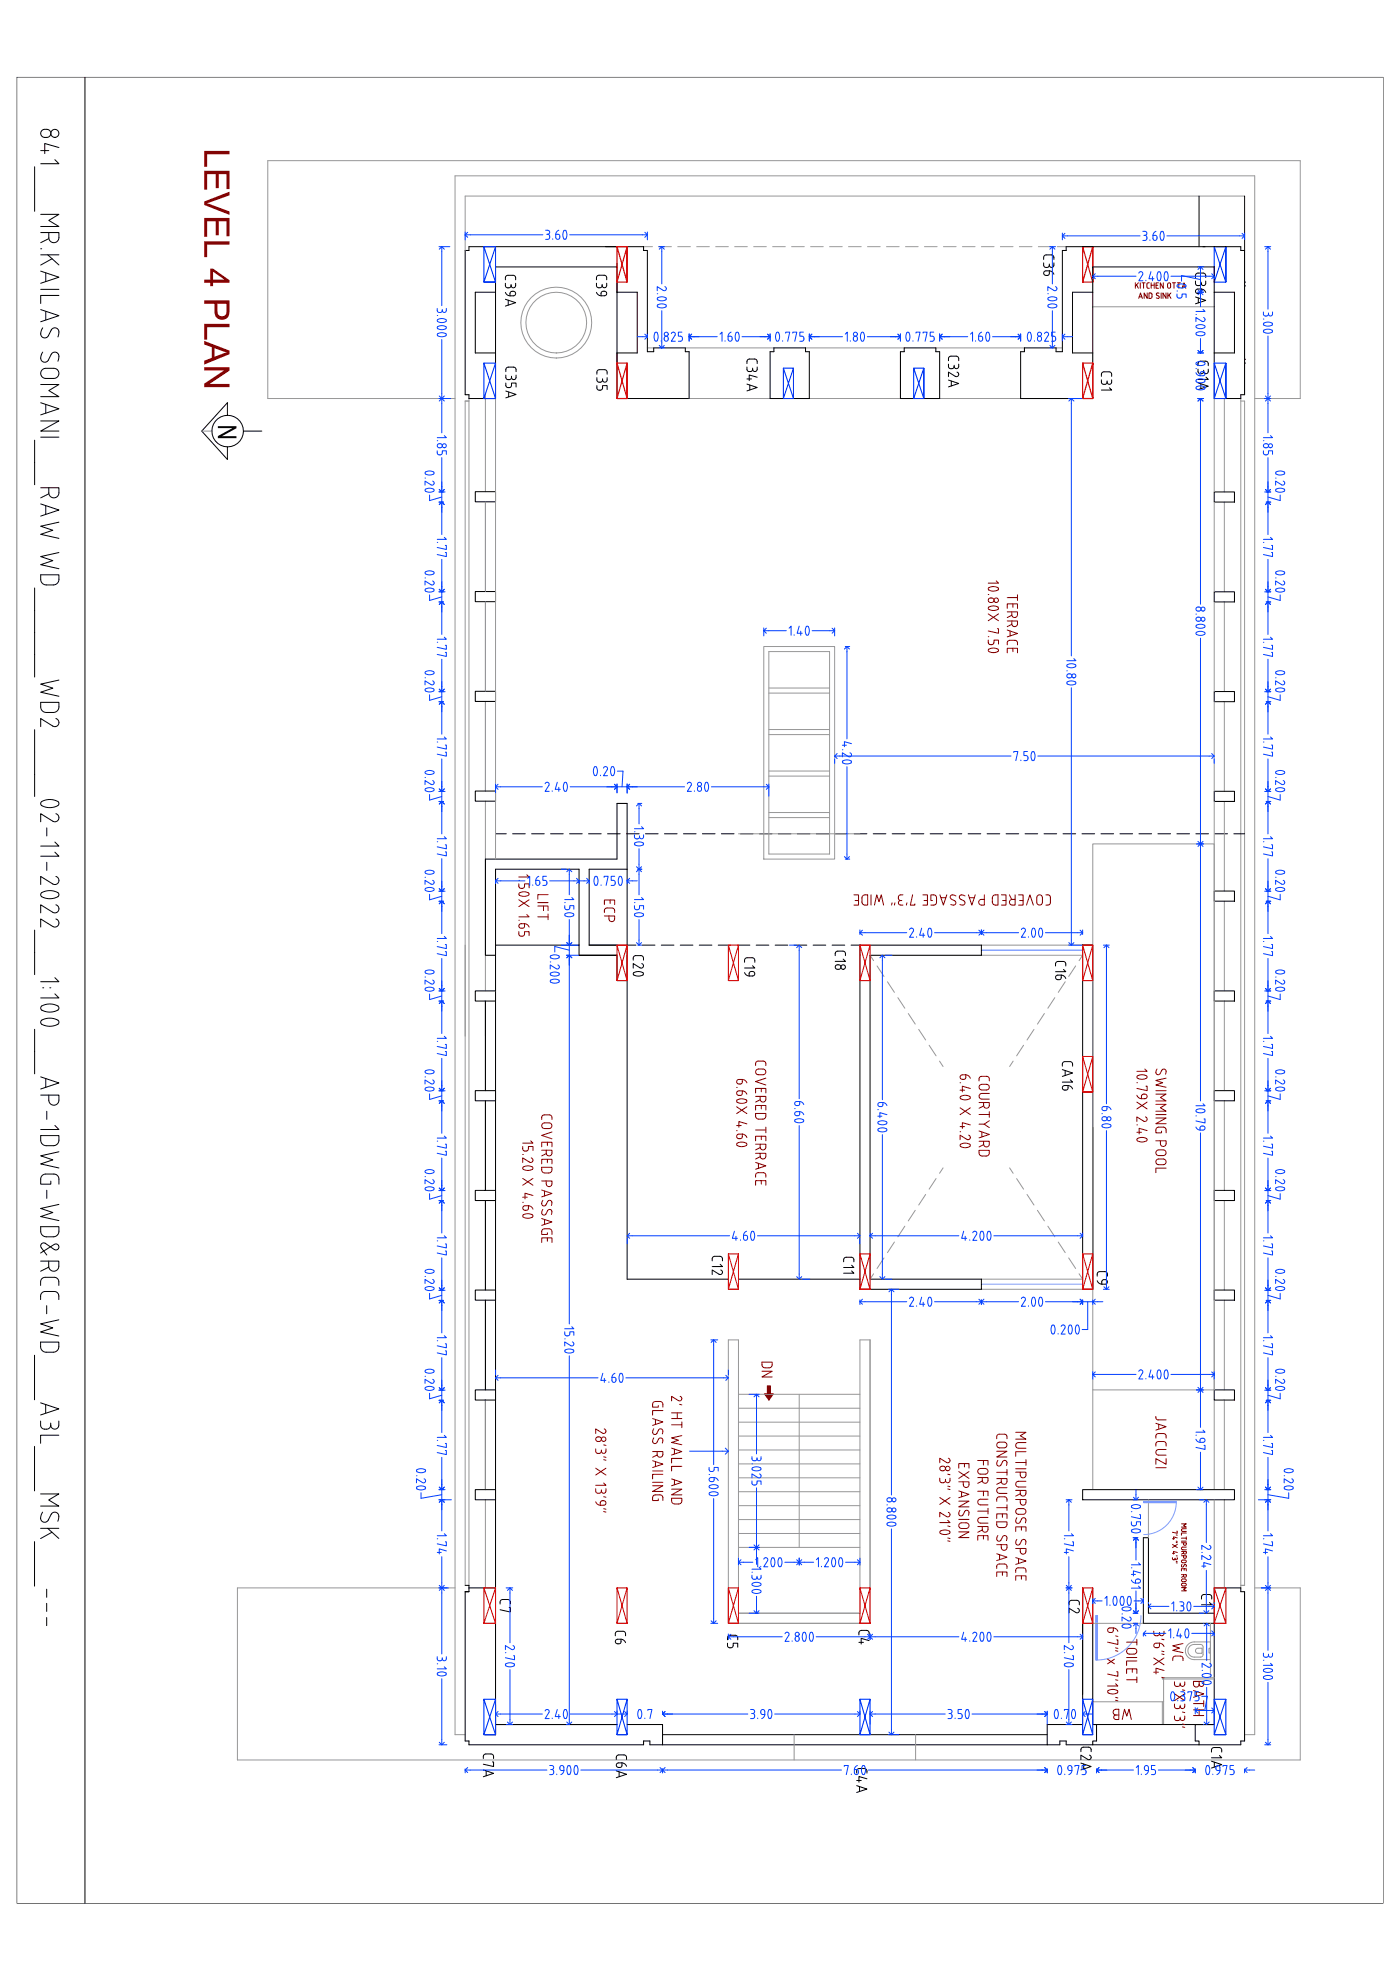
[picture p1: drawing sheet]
<svg xmlns="http://www.w3.org/2000/svg" width="420mm" height="594mm" viewBox="0 0 420 594" stroke-linecap="round" stroke-linejoin="round" font-family="sans-serif">
<!-- layer: A_ELEVATION -->
<g fill="none" stroke="#979797" stroke-width=".3">
<path d="M136.5 52.7v467.6h3M376.3 52.7v467.6M140.7 119.5v356M372.2 119.5v356.8M139.5 120.3v355.2M373.3 120.3v355.2M145.6 419.9v26.9M218.5 401.9v85M221.5 401.9v82h36.4v-82M239.7 418.2v45.9M261 401.9v85M327.8 416.9v29.9"/>
<path d="M364.2 419.9v26.9M367.2 419.9v26.9M221.5 439.1h36.4M221.5 434.9h36.4M145.6 449.8v26.5M221.5 451.6h36.4M221.5 447.4h36.4M221.5 443.2h36.4M221.5 455.8h36.4M221.5 459.9h36.4M364.2 449.8v26.5M367.2 449.8v26.5"/>
<path d="M136.5 476.3h-65.3v51.6h318.8M221.5 464.1h36.4M221.5 486.9h36.4M327.8 510.4h21.2M348.6 510.4v6.8M349 503.6v13.6M364.2 503.2h-15.6v.4h15.6"/>
</g>
<!-- layer: 0 -->
<path d="M148.6 300.2v176.1M145.6 419.9v26.9M139.5 475.5h1.2M218.5 486.9h3M257.9 486.9h3.1M148.6 517.2h36.5M327.8 517.2h1.1M358.5 517.2h5.7M145.6 520.3h3M198.7 520.3h59.2M198.7 523.3h115.4M261 520.3h53.1" fill="none" stroke="#000" stroke-width=".3"/>
<!-- layer: A_TEXT -->
<g fill="none" stroke="#7f0000" stroke-width=".3">
<path d="M204 418.8a.69 .69 0 0 1 .5 .9 .69 .69 0 0 1-1 .4l-2.1-1.3v1.4M178.7 434.6v.9l.4 .4 .9-.1 .4-.6M178.9 431.1a.82 .82 0 0 1 1.2 0 .82 .82 0 0 1 0 1.2 .82 .82 0 0 1-1.2-.1l-.2-.4zM180.4 434.9v.3M181.1 433.4l.6 .1M181.1 436.9l.6 .2M181.1 437.8l.6 .2M181.2 428.6a.69 .69 0 0 1 .5 .9 .69 .69 0 0 1-1 .3l-2-1.2v1.3M181.7 434.6v.6a.68 .68 0 0 1-.6 .7 .68 .68 0 0 1-.7-.7M195.7 425.5l3.1 1-3.1 1M195.7 435.4h3.1v.8a.85 .85 0 0 1-.8 .9 .85 .85 0 0 1-.9-.9v-.8M195.7 438.1l3.1 1-3.1 1.1"/>
<path d="M196.1 428.5l-.2 .3a.86 .86 0 0 0 0 1 .86 .86 0 0 0 .9 .4l.7-1.3a.76 .76 0 0 1 1-.1 .76 .76 0 0 1 .2 1l-.1 .3M196.1 431.3l-.2 .2a.86 .86 0 0 0 0 1 .86 .86 0 0 0 .9 .4l.7-1.2a.76 .76 0 0 1 1-.1 .76 .76 0 0 1 .2 .9l-.1 .3M196.6 425.8v1.4M196.6 438.4v1.5M197.1 436.4l-1.4 .7M197.4 421.5v.6h-1.7l.1-1.3 .8-.5 1.5 .1 .4 .2 .3 .5v1M198.8 423.1h-3.1v1.3M201.4 434.3l3.1 1.1-3.1 1M201.4 423.8h3.1M201.4 425.5h3.1M201.4 427.3h3.1M202.3 434.6v1.5"/>
<path d="M203.1 423.8v1.7M203.8 421.2l.7 .2M204.5 430.6l-3.1 .7 2.1 .7-2.1 .6 3.1 .7M204.5 437.4h-3.1v1.4M204.5 439.8h-3.1v1.4M204.5 426.5v1.7M282.1 439.9a.82 .82 0 0 1 1.2-.1 .82 .82 0 0 1 0 1.3 .82 .82 0 0 1-1.2-.1l-.2-.4zM284.4 437.4a.69 .69 0 0 1 .5 .9 .69 .69 0 0 1-1 .3l-2-1.2v1.3M289.3 439v1M293.3 438.1h3v1.3M295 438.1v1.3M298.9 431.5l.1-.9 .7-.4h1.9l.4 .5v.8"/>
<path d="M298.9 435.3h3.1l-3.1 1.7h3.1M299.2 432.8l.4-.2 1.6-.1a.85 .85 0 0 1 .8 .9 .85 .85 0 0 1-.8 .9h-1.4a.85 .85 0 0 1-.8-.5 .85 .85 0 0 1 .2-1zM299.3 438l-.2 .2a.86 .86 0 0 0 0 1 .86 .86 0 0 0 .9 .4l.7-1.2a.76 .76 0 0 1 1-.1 .76 .76 0 0 1 .2 1l-.1 .3M304.6 429.6h3.1l-1.7 1 1.7 1h-3.1M304.6 438.7h3.1M307.7 432.7h-2.2a.85 .85 0 0 0-.9 .8 .85 .85 0 0 0 .9 .9h2.2M307.7 435.4h-3.1v1.4M307.7 437.8v1.7M346.7 424.8v.6l.4 .4 2.6 .1M346.7 426.9l3 1-3 1M346.7 431.3l.1-.9 .6-.4h1.9l.4 .5v.8M346.7 433.7l.1-.9 .6-.4h1.9l.4 .5v.8"/>
<path d="M347.5 427.2v1.4M349.7 434.7h-2.2a.85 .85 0 0 0-.8 .9 .85 .85 0 0 0 .8 .9h2.2M349.7 437.5v1.7l-3-1.7v1.7M178.7 446.5v.9l.4 .4h.9l.4-.6M178.7 450.4l.8 .9 1.6 .2a.77 .77 0 0 0 .4-1.2 .77 .77 0 0 0-1.3 .1l-.2 1.1M178.7 440.4l3 2M180.4 446.9v.3M181.1 444.8l.6 .7h-3M181.1 448.9l.6 .2M181.1 452.5l.6 .2M181.1 453.4l.6 .1M181.7 446.5v.7a.68 .68 0 0 1-.6 .7 .68 .68 0 0 1-.7-.7"/>
<path d="M181.7 440.4l-3 2M195.7 445.6h3.1l-3.1 1.7h3.1M195.7 441.2h3.1M195.7 444.6h3.1M197.4 449.5v.6h-1.7l.1-1.2 .8-.5h1.5l.4 .2 .3 .5v1M198.8 442.2h-3.1v1.4M201.4 443.6l3.1 1-3.1 1M201.4 446.6h3.1l-3.1 1.8h3.1M201.4 449.4h3.1v1l-.7 .6h-1.7l-.6-.5zM202.3 443.9v1.4M281.9 443.4v.9l.4 .4 .9-.1 .4-.6M281.9 449.2l3 2"/>
<path d="M282 459.3a2.38 2.38 0 0 1 2.9 .2 1.99 1.99 0 0 1-2.3 .6l-.3-.1a.46 .46 0 0 1-.3-.7zM283.6 443.7v.3M284.3 456l.6 .7h-3M284.3 442.2l.6 .1M284.3 445.7l.6 .2M284.3 446.6l.6 .2M284.3 457.7l.6 .2M284.4 453.6a.69 .69 0 0 1 .5 .9 .69 .69 0 0 1-1 .4l-2-1.3v1.4M284.9 443.4v.6a.68 .68 0 0 1-.6 .7 .68 .68 0 0 1-.7-.7M284.9 449.2l-3 2M287.6 440.3v-1.3h3v1.3M287.6 444.4h3v.9a.85 .85 0 0 1-.8 .8 .85 .85 0 0 1-.9-.8v-.9"/>
<path d="M287.6 447.2l3 1-3 1M287.6 450.2h3l-3 1.8h3M287.6 459.5h3l-3 1.7h3M287.6 441.4l3 2M287.6 455.7h3M287.8 457l.4-.2 1.6-.1a.85 .85 0 0 1 .8 .9 .85 .85 0 0 1-.8 .8h-1.4a.85 .85 0 0 1-.8-.5 .85 .85 0 0 1 .2-.9zM287.9 453l-.1 .2a.86 .86 0 0 0-.1 1 .86 .86 0 0 0 .9 .4l.7-1.2a.76 .76 0 0 1 1-.1 .76 .76 0 0 1 .3 .9l-.1 .3M288.4 447.5v1.4M290.6 441.4l-3 2M293.3 443.2h3v.8a.85 .85 0 0 1-.8 .9 .85 .85 0 0 1-.9-.9v-.8M293.3 447.3h3v1.3M293.3 457.9h3v.8a.85 .85 0 0 1-.8 .9 .85 .85 0 0 1-.9-.9v-.8"/>
<path d="M293.3 453.3h3M293.5 440.7l.4-.2 1.6-.1a.85 .85 0 0 1 .8 .9 .85 .85 0 0 1-.8 .9h-1.4a.85 .85 0 0 1-.8-.5 .85 .85 0 0 1 .2-1zM294.6 444.2l-1.3 .7M294.6 458.9l-1.3 .7M295 447.3v1.3M296.3 449.7h-2.2a.85 .85 0 0 0-.8 .8 .85 .85 0 0 0 .8 .9h2.2M296.3 455.1h-2.2a.85 .85 0 0 0-.8 .9 .85 .85 0 0 0 .8 .8h2.2M296.3 452.4v1.7M298.9 443.5h3.1v.8a.85 .85 0 0 1-.8 .9 .85 .85 0 0 1-.9-.9v-.8M298.9 450.3l.1-.9 .7-.5 1.9 .1 .4 .5v.8M298.9 455.4v-1.3h3.1v1.3M298.9 456.5h3.1v1l-.7 .6h-1.7l-.6-.5z"/>
<path d="M298.9 441.6h3.1M298.9 452.2h3.1M300.3 444.5l-1.4 .7M300.7 454.1v1M302 446.2h-2.2a.85 .85 0 0 0-.9 .9 .85 .85 0 0 0 .9 .8h2.2M302 440.7v1.8M302 451.3v1.7M304.6 441.6h3.1v.8a.85 .85 0 0 1-.8 .9 .85 .85 0 0 1-.9-.9v-.8M304.6 447h3.1v.9a.85 .85 0 0 1-.8 .8 .85 .85 0 0 1-.9-.8v-.9M304.6 449.8h3.1v.8a.85 .85 0 0 1-.8 .9 .85 .85 0 0 1-.9-.9v-.8M304.6 459.3v-1.4h3.1v1.4M304.6 440.5h3.1"/>
<path d="M304.8 452.8l.5-.3h1.6a.85 .85 0 0 1 .8 .8 .85 .85 0 0 1-.8 .9h-1.4a.85 .85 0 0 1-.8-.5 .85 .85 0 0 1 .1-.9zM305 455.2l-.2 .3a.86 .86 0 0 0 0 .9 .86 .86 0 0 0 .9 .4l.7-1.2a.76 .76 0 0 1 1-.1 .76 .76 0 0 1 .2 1l-.1 .3M306 448l-1.4 .7M306.3 457.9v1.1M307.7 444.3h-2.2a.85 .85 0 0 0-.9 .8 .85 .85 0 0 0 .9 .9h2.2M346.7 440.2h3M284.3 461.3l.6 .2M284.3 462.1l.6 .2M293.3 462v-1.4h3v1.4M295 460.6v1M298.9 463.3h3.1v.8a.85 .85 0 0 1-.8 .9 .85 .85 0 0 1-.9-.9v-.8M298.9 466l3.1 1-3.1 1.1"/>
<path d="M298.9 470.5l.1-1 .7-.4 1.9 .1 .4 .4v.9M298.9 472.9v-1.4h3.1v1.4M299.3 460.6l-.2 .2a.86 .86 0 0 0 0 1 .86 .86 0 0 0 .9 .4l.7-1.3a.76 .76 0 0 1 1-.1 .76 .76 0 0 1 .2 1l-.1 .3M299.8 466.3v1.5M300.7 471.5v1M304.6 464.4h3.1v.9a.85 .85 0 0 1-.8 .8 .85 .85 0 0 1-.9-.8v-.9M304.6 467.2l3.1 1-3.1 1M304.6 471.6l.1-.9 .7-.5 1.9 .1 .4 .5v.8M304.6 474v-1.4h3.1v1.4M305 461.7l-.2 .2a.86 .86 0 0 0 0 1 .86 .86 0 0 0 .9 .4l.7-1.2a.76 .76 0 0 1 1-.1 .76 .76 0 0 1 .2 1l-.1 .2M305.5 467.5v1.4M306.3 472.6v1.1"/>
<circle cx="181.1" cy="431.7" r=".68"/>
<circle cx="284.3" cy="440.4" r=".68"/>
</g>
<!-- layer: A_WALL -->
<path d="M148.6 476.3v44h-3M342.9 486.9h21.3M194.9 523.3v-1.1h-1.9v1.1M359.6 523.3h12.6" fill="none" stroke="#000" stroke-width=".3"/>
<!-- layer: A_WALLS -->
<path d="M142.6 446.8h6v3h-6zM324.7 446.8h45.6v3h-45.6zM148.6 476.3h-7.9v1.1h-1.2v44.8h1.2v1.1h52.3M372.2 476.3h-8v40.9M148.6 517.2h36.5M188.1 517.2h10.6v6.1h-3.8M324.7 517.2h-10.6v6.1h3.8M327.8 517.2h1.1M319.8 523.3h8" fill="none" stroke="#000" stroke-width=".3"/>
<!-- layer: A_DOOR WINDOW -->
<path d="M328.6 484.6h.6v13.3h-.6z" fill="none" stroke="#7f9fff" stroke-width=".35"/>
<path d="M328.6 484.6h.6v13.3h-.6z" fill="#7f9fff"/>
<path d="M352.8 450.5a9.8 9.8 0 0 1-9.8 9.8M342.2 484.6a13.3 13.3 0 0 1-13.3 13.3" fill="none" stroke="#7f9fff" stroke-width=".3"/>
<!-- layer: A_ELEVATION -->
<g fill="none" stroke="#979797" stroke-width=".3">
<path d="M136.5 52.7h239.8M373.3 58.8h-233.8v16.3M390 48.2h-309.7v71.3h56.2M193 74h2.7M197.6 74h3.8M203.3 74h3.8M209 74h3.8M214.7 74h3.8M220.4 74h3.7M226 74h3.8M231.7 74h3.8M237.4 74h3.8"/>
<path d="M243.1 74h3.8M248.8 74h3.8M254.5 74h3.8M260.2 74h3.8M265.9 74h3.8M271.6 74h3.8M277.3 74h3.8M283 74h3.8M288.7 74h3.8M294.4 74h3.7M300 74h3.8M305.7 74h3.8"/>
<path d="M311.4 74h3.8M317.1 74h2.7M145.6 118.4v29.1M148.6 119.5v138.2M194.2 104.3h1.9M139.5 120.3h1.2M145.6 150.5v26.9M145.6 180.5v26.8M145.6 210.4v26.9M145.6 240.3v56.9M139.5 283.5v27.3M148.6 294.1v3.1"/>
<path d="M145.6 300.2v26.9M145.6 330.2v26.8M145.6 360.1v26.8M145.6 390v26.9M344.4 449.8v11.4M372.2 475.5h1.1M376.3 476.3h13.7v51.6M327.8 486.9h15.1M363 486.9v16.3M238.2 520.3v7.6M274.6 520.3v7.6M373.3 520.3h3"/>
</g>
<!-- layer: A_FIXTURES -->
<path d="M356.2 493.3l1.5-.8h5.3v5.3h-4.8a2.66 2.66 0 0 1-2.4-1.6 2.66 2.66 0 0 1 .4-2.9zM356.8 493.8l1.4-.6h2l.6 .5-.1 3-.5 .3h-2a1.9 1.9 0 0 1-1.8-1.2 1.9 1.9 0 0 1 .4-2zM358.8 494.6l.4-.2h1.3v1.4l-1.6-.1-.3-.6zM362.6 494.3h.4v1.5h-.4z" fill="none" stroke="#979797" stroke-width=".3"/>
<!-- layer: A_WALL -->
<path d="M145.6 257.7h39.5v-16.7h3v19.7h-11.4v22.8h11.4v10.6h-3v-7.6h-11.4v-25.8h-25.1M148.6 286.5h.1M324.7 476.3v40.9M327.8 476.3v40.9M342.9 461.2v25.7M344.4 461.2v22.7h19.8M364.2 517.2h-5.7v5h1.1v1.1M319.8 523.3v-1.1h-1.9v1.1" fill="none" stroke="#000" stroke-width=".3"/>
<!-- layer: 0 -->
<g fill="none" stroke="#000" stroke-width=".3">
<path d="M185.1 78.9v30M148.6 87.6v18.3M148.6 250.1h3.3M153.7 250.1h3.8M159.4 250.1h3.8M165.1 250.1h3.8M170.8 250.1h3.8M176.5 250.1h3.8M182.2 250.1h3.8M187.9 250.1h3.8M193.6 250.1h3.8M199.3 250.1h3.8"/>
<path d="M205 250.1h3.8M210.7 250.1h3.8M216.4 250.1h3.8M222.1 250.1h3.8M227.8 250.1h3.7M233.4 250.1h3.8M239.1 250.1h3.8M244.8 250.1h3.8M250.5 250.1h3.8M256.2 250.1h3.8M261.9 250.1h3.8M267.6 250.1h3.8"/>
<path d="M273.3 250.1h3.8M279 250.1h3.8M284.7 250.1h3.8M290.4 250.1h3.8M296.1 250.1h3.8M301.8 250.1h3.7M307.4 250.1h3.8M313.1 250.1h3.8M318.8 250.1h3.8M324.5 250.1h3.8M330.2 250.1h3.8M335.9 250.1h3.8"/>
<path d="M341.6 250.1h3.8M347.3 250.1h3.8M353 250.1h3.8M358.7 250.1h3.8M364.4 250.1h3.8M370.1 250.1h3.2M188.1 260.7v22.8h2.7M148.6 286.5v10.7M148.6 283.5h25.1M188.1 286.5v97.2h30.4M192.6 283.5h3.8M198.3 283.5h3.8"/>
<path d="M204 283.5h3.8M209.7 283.5h3.8M215.4 283.5h3.8M221.1 283.5h3.8M226.8 283.5h3.8M232.5 283.5h3.8M238.2 283.5h3.8M243.9 283.5h3.8M249.6 283.5h3.8M255.3 283.5h2.6M145.6 300.2v26.9M145.6 330.2v26.8"/>
<path d="M145.6 360.1v26.8M145.6 390v26.9M140.7 475.5v.8M358.5 517.2h-29.6M327.8 523.3h31.8"/>
</g>
<!-- layer: A_WALLS -->
<g fill="none" stroke="#000" stroke-width=".3">
<path d="M205.6 104.3h-9.5v1.2h-1.9v-30.4h-1.2v-1.1h-52.3v1.1h-1.2v43.3h1.2v1.1h7.9v-13.6h-6v-18.3h6v-7.5h36.5v7.5h6v18.3h-6v13.6h21.6M142.6 147.5h6v3h-6zM142.6 177.4h6v3.1h-6zM142.6 207.3h6v3.1h-6zM142.6 237.3h6v3h-6zM145.6 257.7v28.8h3v-25.8M142.6 297.2h6v3h-6zM142.6 327.1h6v3.1h-6zM142.6 357h6v3.1h-6zM142.6 386.9h6v3.1h-6zM142.6 416.9h6v3h-6zM139.5 477.4h1.2"/>
<path d="M342.9 461.2h1.5M372.2 476.3v1.1h1.1v44.8h-1.1v1.1M328.9 517.2v5h-1.1v1.1"/>
</g>
<!-- layer: A_DOOR WINDOW -->
<path d="M343 450.3h9.8v.4h-9.8z" fill="none" stroke="#7f9fff" stroke-width=".35"/>
<path d="M343 450.5h9.8" fill="none" stroke="#7f9fff" stroke-width=".39"/>
<!-- layer: A_COLUMNS -->
<path d="M185.1 283.5v10.6h3v-10.6h-3l3 10.6h-3l3-10.6M145.1 476.3v10.6h3.5v-10.6h-3.5l3.5 10.6h-3.5l3.5-10.6M185.1 476.3v10.6h3v-10.6h-3l3 10.6h-3l3-10.6M218.5 476.3v10.6h3v-10.6h-3l3 10.6h-3l3-10.6M257.9 476.3v10.6h3.1v-10.6h-3.1l3.1 10.6h-3.1l3.1-10.6M324.7 476.3v10.6h3.1v-10.6h-3.1l3.1 10.6h-3.1l3.1-10.6M364.2 476.3v10.6h3.5v-10.6h-3.5l3.5 10.6h-3.5l3.5-10.6" fill="none" stroke="#f00" stroke-width=".3"/>
<path d="M145.1 74v10.6h3.5v-10.6h-3.5l3.5 10.6h-3.5l3.5-10.6M145.1 108.9v10.6h3.5v-10.6h-3.5l3.5 10.6h-3.5l3.5-10.6M145.1 509.7v10.6h3.5v-10.6h-3.5l3.5 10.6h-3.5l3.5-10.6M185.1 509.7v10.6h3v-10.6h-3l3 10.6h-3l3-10.6M257.9 509.7v10.6h3.1v-10.6h-3.1l3.1 10.6h-3.1l3.1-10.6M324.7 509.7v10.6h3.1v-10.6h-3.1l3.1 10.6h-3.1l3.1-10.6M364.2 509.7v10.6h3.5v-10.6h-3.5l3.5 10.6h-3.5l3.5-10.6" fill="none" stroke="#00f" stroke-width=".3"/>
<!-- layer: A_DIMENSIONS -->
<path d="M206.8 435.3h11.7M217.5 434.3l1 1M218.5 435.3l-1 .9" fill="none" stroke="#003fff" stroke-width=".3"/>
<!-- layer: C_COLUMN NO.s -->
<g fill="none" stroke="#000" stroke-width=".3">
<path d="M360.4 479.6v-.9l.7-.5 1.9 .1 .4 .5v.8M150 481.1l.1-.9 .7-.5 1.8 .1 .4 .5 .1 .8M152.7 482.1h.4v1.4l-3.1-.7M184.6 490.6v-.9l.7-.4 1.9 .1 .4 .4v.8M184.8 491.8l1.5-.1v.6a.8 .8 0 0 1-1.1 .7 .8 .8 0 0 1-.4-1.2zM186.3 491.7l.8 .3 .5 .7M218.2 491.8l.1-.9 .7-.4h1.9l.3 .5 .1 .8M218.2 492.9l.1 1 .6 .3 .8-.2 .2-1.1h1.4v1.1M257.6 490.4l.1-1 .7-.4 1.9 .1 .3 .4 .1 .9M257.6 492.6h1.4M260.7 492.1l-2.4-.7v1.7M320.7 481.4v-1l.7-.4 1.9 .1 .4 .4v.9"/>
<path d="M323.2 482.4a.69 .69 0 0 1 .5 .9 .69 .69 0 0 1-1 .3l-2-1.2v1.3M362.8 480.6l.6 .7h-3M145 527.4v-.9l.7-.4 1.9 .1 .4 .4v.8M145 530.9l3 1-3 1M145.8 531.2v1.4M147.7 528.5h.3v1.3l-3-.7M184.8 527.7l.1-.9 .7-.4h1.9l.4 .5v.8M184.8 531.1l3.1 1.1-3.1 1M185.1 528.9l1.4-.2v.7a.8 .8 0 0 1-1 .7 .8 .8 0 0 1-.4-1.2zM185.7 531.4v1.5M186.5 528.7l.8 .3 .6 .8M256.9 531.8l.1-.9 .7-.5 1.9 .1 .4 .5v.8"/>
<path d="M256.9 535.6l3.1 1-3.1 1M256.9 534h1.4M257.8 535.9v1.4M260 533.5l-2.4-.7v1.7M324.2 525.4l.1-1 .7-.4 1.8 .1 .4 .5 .1 .8M324.2 528.8l3.1 1-3.1 1.1M325 529.1v1.5M326.8 526.4a.69 .69 0 0 1 .4 1 .69 .69 0 0 1-1 .3l-2-1.3v1.4M363.4 525.5v-.9l.7-.5 1.9 .1 .4 .5v.8M363.4 528.2l3 1.1-3 1M364.2 528.5v1.5M365.8 526.5l.6 .7h-3"/>
</g>
<!-- layer: A_TEXT -->
<g fill="none" stroke="#7f0000" stroke-width=".3">
<path d="M352.9 459.2h.2v.7l-1.4-.3M354.4 457.1h1.4l-.8 .4 .8 .5h-1.4M355.8 458.5h-1l-.4 .3 .2 .5h1.2M355.8 459.8h-1.4v.7M351.7 467.2l.2 .6h.4l.2-.3M351.7 461.5h.6M351.7 463.2l1.4 1M351.7 465.9h.6M352.5 467.3v.2M352.8 460.4l.3 .1M352.8 462.2l.3 .1M352.8 462.6l.3 .1"/>
<path d="M352.8 466.6l.3 .1M352.8 468.3l.3 .1M352.8 468.7l.3 .1M353.1 461.3l-1.1-.4v.9M353.1 465.6l-1.1-.3v.8M353.1 467.2l-.2 .6h-.3l-.1-.3M353.1 463.2l-1.4 1M354.4 462.7h1.4l-.1 .7h-.5l-.2-.7M354.4 465.3h1.4l-.1 .7h-.5l-.2-.7M354.4 466.6h1.4l-.1 .7h-.5l-.2-.7M354.4 471.2v-.7h1.4v.7M354.4 472.3h1.4l-.1 .7h-.5l-.2-.7"/>
<path d="M354.4 476.2h1.4l-.8 .5 .8 .4h-1.4M354.4 461.3h1.4M354.4 462.2h1.4M354.4 468.1l1.2-.1 .2 .4-.4 .3h-.8l-.2-.3zM354.4 473.7l1.2-.1 .2 .5-.4 .3h-.8l-.2-.3zM354.4 475l1.2-.1 .2 .5-.4 .3h-.8l-.2-.3zM354.5 469.2a.39 .39 0 0 0-.1 .5 .39 .39 0 0 0 .6 .1l.2-.4a.39 .39 0 0 1 .5 0 .39 .39 0 0 1 0 .5M355 465.8l-.6 .3M355 472.8l-.6 .3M355.2 470.5v.5M355.8 464h-1l-.4 .3 .2 .5h1.2M355.8 460.9v.9"/>
<path d="M332.2 497.7l2.1 1.3M332.5 488.4l1.4-.1v.6a.8 .8 0 0 1-1.1 .7 .8 .8 0 0 1-.3-1.2zM333.9 488.3l.9 .3 .5 .7M334.3 497.7l-2.1 1.3M334.6 490.7l.7 .1M334.6 494.2l.7 .2M334.6 495.1l.7 .2M334.9 491.9h.4v1.3l-3.1-.7M337.9 492.5h3.1M337.9 497.1h3.1M338.1 494.7l.4-.3h1.6a.85 .85 0 0 1 .9 .9 .85 .85 0 0 1-.9 .8h-1.3a.85 .85 0 0 1-.8-.5 .85 .85 0 0 1 .1-.9zM341 498.2h-3.1v1.3"/>
<path d="M341 491.7v1.7M346.1 489.3v.9l.4 .4 .9-.1 .4-.6M346.1 497.3l3 2M346.3 493l1.5-.2v.7a.8 .8 0 0 1-1.1 .7 .8 .8 0 0 1-.4-1.2zM347.8 492.8l.7 .3 .6 .8M347.8 489.6v.3M348.4 491.6l.7 .2M348.4 495.2l.7 .2M348.4 496.1l.7 .2M349.1 489.3v.6a.68 .68 0 0 1-.7 .7 .68 .68 0 0 1-.6-.7M349.1 497.3l-3 2M351.7 498.1l.1-1 .7-.4 1.9 .1 .4 .4v.9"/>
<path d="M354.8 493l-3.1 .6 2.1 .7-2.1 .7 3.1 .7M332.3 507.1a2.38 2.38 0 0 1 3 .2 1.99 1.99 0 0 1-2.4 .7l-.3-.1a.46 .46 0 0 1-.3-.8zM334.1 513l.4-.3h1.1v3h-.9a.68 .68 0 0 1-.7-.6 .68 .68 0 0 1 .7-.7 .85 .85 0 0 1-.8-.5 .85 .85 0 0 1 .2-.9zM334.6 505l.7 .7h-3.1M334.6 503.8l.7 .2M334.6 509.1l.7 .2M334.6 510l.7 .1M334.7 514.4h.9M334.9 501.4h.4v1.4l-3.1-.7M336.6 515.7l.7-3 .7 2 .6-2 .7 3M337.9 501.9v-1.3h3.1v1.3M337.9 503.8h3.1"/>
<path d="M339.6 500.6v1M341 503v1.7M346.1 501.5h1.3M348.4 503.1l.7 .2M349.1 501l-2.4-.6v1.7M352.3 504.4v1l.4 .4 .9-.1 .4-.6M352.3 511.1v.9l.4 .4h.9l.4-.6M352.3 514.7v.9l.4 .4h.9l.4-.6M352.3 508l3 2.1M354 504.8v.3M354 511.4v.4M354 515v.4"/>
<path d="M354.7 506.8l.6 .2M354.7 513.5l.6 .2M354.7 517.1l.6 .2M354.7 517.9l.6 .2M355.3 504.4v.7a.68 .68 0 0 1-.6 .7 .68 .68 0 0 1-.7-.7M355.3 511.1v.7a.68 .68 0 0 1-.6 .7 .68 .68 0 0 1-.7-.7M355.3 514.7v.7a.68 .68 0 0 1-.6 .7 .68 .68 0 0 1-.7-.7M355.3 508l-3 2.1M358 504.3h3v.9a.68 .68 0 0 1-.6 .6 .68 .68 0 0 1-.7-.6 .85 .85 0 0 1-.9 .8 .85 .85 0 0 1-.8-.8zM358 507l3 1.1-3 1M358 511h3M358 512.8h3"/>
<path d="M358 514.5h3M358.8 507.3v1.5M359.7 504.3v.9M359.7 512.8v1.7M361 510.1v1.7"/>
</g>
<!-- layer: A_COLUMNS -->
<path d="M185.1 74l3 10.6v-10.6l-3 10.6v-10.6h3v10.6h-3M185.1 108.9l3 10.6v-10.6l-3 10.6v-10.6h3v10.6h-3" fill="none" stroke="#f00" stroke-width=".36"/>
<!-- layer: A_TEXT -->
<path d="M61.2 45.3h7.6v1h-6.7v3.7h-.9zM61.2 51.2h7.6v5.5h-.9v-4.5h-2.3v4.2h-.9v-4.2h-2.6v4.7h-.9zM61.2 60.4l7.6-2.9v1.1l-6.7 2.4 6.7 2.4v1l-7.6-2.9zM61.2 65.4h7.6v5.5h-.9v-4.5h-2.3v4.2h-.9v-4.2h-2.6v4.6h-.9zM61.2 72.4h7.6v1h-6.7v3.7h-.9zM63.1 80.6h.8l4.9 3.4v.8h-4.9v1h-.8v-1h-1.9v-.9h1.9zM63.9 81.5v2.4h3.4zM61.2 90.1h7.6v2.9a2.35 2.35 0 0 1-1.2 2.7 2.35 2.35 0 0 1-2.9-.7l-.4-1.1v-2.8h-3.1zM65.2 91.1a4.5 4.5 0 0 0 .4 3.4 1.4 1.4 0 0 0 1.7 .2 1.4 1.4 0 0 0 .6-1.6v-2zM61.2 97.1h7.6v1h-6.7v3.8h-.9zM61.2 102.2l7.6 3v1l-7.6 3.1v-1.1l2.3-.9v-3.2l-2.3-.8zM64.4 104.4v2.6l3.6-1.3zM61.2 110.1h7.6v1.1l-5.9 4h5.9v.9h-7.6v-1l6-4h-6z" fill="#7f0000"/>
<!-- layer: C_COLUMN NO.s -->
<g fill="none" stroke="#000" stroke-width=".3">
<path d="M151.6 83.9l.1-.9 .7-.4 1.8 .1 .4 .4 .1 .8M151.6 85v.9l.4 .4 .9-.1 .4-.6M151.6 87.7l.8 .9 1.6 .1a.77 .77 0 0 0 .4-1.2 .77 .77 0 0 0-1.3 .1l-.1 1.1M151.6 89.8l3.1 1-3.1 1M152.4 90.1v1.4M153.3 85.3v.3M154.7 85v.6a.68 .68 0 0 1-.7 .7 .68 .68 0 0 1-.7-.7M178.9 83.9l.1-.9 .7-.4h1.9l.3 .5 .1 .8M178.9 84.9v1l.4 .4 1-.1 .3-.6M178.9 87.7l.8 .9 1.6 .1a.77 .77 0 0 0 .4-1.2 .77 .77 0 0 0-1.3 .1l-.1 1.1M180.6 85.3v.3M182 84.9v.7a.68 .68 0 0 1-.7 .7 .68 .68 0 0 1-.7-.7"/>
<path d="M151.7 111.5l.1-1 .7-.4 1.9 .1 .3 .4 .1 .9M151.7 112.5l.1 .9 .4 .4h.9l.3-.6M151.7 114.9l.1 1 .6 .4 .9-.3 .1-1.1h1.4v1.2M151.7 117.3l3.1 1-3.1 1M152.6 117.6v1.4M153.4 112.8v.4M154.8 112.5v.7a.68 .68 0 0 1-.7 .7 .68 .68 0 0 1-.7-.7M179 112.2l.1-.9 .7-.4 1.9 .1 .4 .4v.8M179 113.3l.1 .9 .4 .4 .9-.1 .3-.6M179 115.7l.1 1 .6 .3 .9-.2 .1-1.1h1.4v1.2M180.7 113.6v.3M182.1 113.3v.6a.68 .68 0 0 1-.7 .7 .68 .68 0 0 1-.7-.7"/>
<path d="M189.9 288l.1-1 .7-.4 1.9 .1 .4 .4v.9M190 291.8a2.38 2.38 0 0 1 3 .2 1.99 1.99 0 0 1-2.4 .6l-.2-.1a.46 .46 0 0 1-.4-.7zM192.5 289a.69 .69 0 0 1 .4 .9 .69 .69 0 0 1-.9 .4l-2.1-1.3v1.4M316.6 289.7l.1-.9 .7-.4 1.8 .1 .4 .4 .1 .8M316.8 292.6l1.5-.1v.6a.8 .8 0 0 1-1.1 .7 .8 .8 0 0 1-.4-1.2zM318.3 292.5l.8 .2 .6 .8M319 290.8l.7 .6h-3.1"/>
</g>
<!-- layer: A_TEXT -->
<g fill="none" stroke="#7f0000" stroke-width=".3">
<path d="M155.6 265.1l.1 1 .6 .4 .9-.3 .1-1.1h1.4v1.2M155.6 279.4l.1 1.1 .6 .3 .9-.2 .1-1.2h1.4v1.2M155.6 264.1h.2M155.6 269.9l3.1 2M155.6 276h.2M155.7 267.9a2.38 2.38 0 0 1 3 .2 1.99 1.99 0 0 1-2.4 .6l-.3-.1a.46 .46 0 0 1-.3-.7zM155.9 277.2l1.4-.2v.7a.8 .8 0 0 1-1 .7 .8 .8 0 0 1-.4-1.2zM157.3 277l.9 .4 .5 .7M158 262.4l.7 .6h-3.1M158 274.3l.7 .7h-3.1M158.7 269.9l-3.1 2M161.3 271.7h3.1v1.4"/>
<path d="M161.3 270.7h3.1M161.3 275h3.1M163 271.7v1.4M164.4 268.3h-3.1v1.4M164.4 274.1v1.7M181.3 271.3v-1.4h3v1.4M181.3 273.7l.1-.9 .6-.5 1.9 .1 .4 .5v.8M181.3 274.7h3v.9a.85 .85 0 0 1-.8 .8 .85 .85 0 0 1-.9-.8v-.9M183 269.9v1.1M162.5 335.8l.1-1 .6-.4 1.9 .1 .4 .4v.9M162.7 337.1l.4-.3h1.6a.85 .85 0 0 1 .8 .8 .85 .85 0 0 1-.8 .9h-1.4a.85 .85 0 0 1-.8-.5 .85 .85 0 0 1 .2-.9zM165.5 339.5l-3 1 3 1.1"/>
<path d="M156.8 343.9l.1 1 .6 .3 .8-.2 .2-1.1h1.4v1.2M156.8 346.3h.1M156.8 353.4l3.1 2.1M156.8 359.1h1.3M156.9 350.1a2.38 2.38 0 0 1 2.9 .2 1.99 1.99 0 0 1-2.3 .6l-.3-.1a.46 .46 0 0 1-.3-.7zM159.2 342.2l.7 .7h-3.1M159.3 347.3a.69 .69 0 0 1 .5 .9 .69 .69 0 0 1-1 .4l-2-1.3v1.4M159.9 358.6l-2.4-.7v1.7M159.9 353.4l-3.1 2.1M162.5 344v-1.4h3v1.4M162.5 345h3v.8a.85 .85 0 0 1-.8 .9 .85 .85 0 0 1-.9-.9v-.8M162.5 349.1v-1.4h3v1.4"/>
<path d="M162.5 350.1h3v1l-.6 .7h-1.8l-.5-.5zM162.5 354.2h3v.9a.85 .85 0 0 1-.8 .8 .85 .85 0 0 1-.9-.8v-.9M162.5 356.9l3 1.1-3 1M163.3 357.2v1.5M163.8 346l-1.3 .7M164.2 342.6v1M164.2 347.7v1M156.8 360.6h.1M156.9 364.4a2.38 2.38 0 0 1 2.9 .3 1.99 1.99 0 0 1-2.3 .6l-.3-.1a.46 .46 0 0 1-.3-.8zM157 361.8l1.5-.2v.7a.8 .8 0 0 1-1.1 .7 .8 .8 0 0 1-.4-1.2zM158.5 361.6l.8 .3 .6 .8M162.5 365.5l3 1-3 1"/>
<path d="M162.5 372.6v-1.3h3v1.3M162.8 360l-.1 .2a.86 .86 0 0 0-.1 1 .86 .86 0 0 0 .9 .4l.7-1.2a.76 .76 0 0 1 1-.1 .76 .76 0 0 1 .3 1l-.1 .2M162.8 362.7l-.1 .3a.86 .86 0 0 0-.1 1 .86 .86 0 0 0 .9 .4l.7-1.3a.76 .76 0 0 1 1-.1 .76 .76 0 0 1 .3 1l-.1 .3M163.3 365.8v1.4M164.2 369.7v.6h-1.7v-1.3l.8-.4h1.5l.5 .2 .2 .5v1M164.2 371.3v1"/>
</g>
<!-- layer: A_ELEVATION -->
<g fill="none" stroke="#979797" stroke-width=".3">
<path d="M390 48.2v71.3M205.6 104.3h26.5M206.7 119.5h111.9M241.6 104.3h29.6M280.7 104.3h26.6M316.7 104.3h1.9M294.4 286.5h30.3l-1 1.6M294.4 283.5h30.3M316.4 299.2l-2.1 3.2M319.5 294.5l-2.1 3.1M322.6 289.7l-2.1 3.2M303.9 318.3l-1.1 1.6"/>
<path d="M307 313.5l-2.1 3.2M310.1 308.7l-2.1 3.2M313.2 304l-2 3.2M302.8 350.3l1.1 1.6M304.9 353.5l2.1 3.2M308 358.3l2.1 3.1M311.2 363l2 3.2M314.3 367.8l2.1 3.1M317.4 372.5l2.1 3.2M320.5 377.3l2.1 3.2M294.4 386.7h30.3M323.7 382.1l1 1.6h-30.3"/>
</g>
<!-- layer: A_DOOR WINDOW -->
<path d="M294.4 285h30.3M294.4 385.2h30.3" fill="none" stroke="#7f9fff" stroke-width=".3"/>
<!-- layer: A_WALLS -->
<path d="M318.6 75.1v30.4h-1.9M373.3 75.1v9.5M306.1 119.5h12.5" fill="none" stroke="#000" stroke-width=".3"/>
<!-- layer: A_COLUMNS -->
<path d="M324.7 74l3.1 10.6v-10.6l-3.1 10.6v-10.6h3.1v10.6h-3.1" fill="none" stroke="#f00" stroke-width=".36"/>
<path d="M364.2 74l3.5 10.6v-10.6l-3.5 10.6v-10.6h3.5v10.6h-3.5" fill="none" stroke="#00f" stroke-width=".3"/>
<!-- layer: A_WALL -->
<path d="M257.9 283.5h36.5M261 286.5h33.4M257.9 386.7h36.5M261 383.7h33.4" fill="none" stroke="#000" stroke-width=".3"/>
<!-- layer: A_TEXT -->
<path d="M229.3 418.1h2.6l-1.3 1.8z" fill="none" stroke="#7f0000" stroke-width=".35"/>
<path d="M229.3 418.1h2.6l-1.3 1.8z" fill="#7f0000"/>
<path d="M230.2 415.7h.9v2.4h-.9z" fill="none" stroke="#7f0000" stroke-width=".35"/>
<path d="M230.2 415.7h.9v2.4h-.9z" fill="#7f0000"/>
<!-- layer: A_ELEVATION -->
<g fill="none" stroke="#979797" stroke-width=".3">
<path d="M327.8 92h36.4M364.2 119.5v28M367.2 119.5v28M376.3 119.5h13.7M372.2 120.3h1.1M364.2 150.6v26.9M367.2 150.6v26.9M229.1 193.9h21.2v63.8h-21.2zM230.6 195.4h18.2v60.8h-18.2zM364.2 180.5v26.9M367.2 180.5v26.9M230.6 206.4h18.2"/>
<path d="M230.6 207.9h18.2M230.6 218.8h18.2M364.2 210.5v26.8M367.2 210.5v26.8M230.6 220.3h18.2M230.6 232.8h18.2M230.6 231.3h18.2M221.5 250.1h36.4M230.6 245.2h18.2M230.6 243.7h18.2M327.8 253.1h36.4v163.8h-36.4zM364.2 240.4v26.9"/>
<path d="M367.2 240.4v26.9M364.2 270.3v26.9M367.2 270.3v26.9M261 286.5l1 1.6M263.1 289.7l2 3.2M266.2 294.5l2.1 3.1M269.3 299.2l2.1 3.2M272.4 304l2.1 3.2M275.6 308.7l2 3.2M278.7 313.5l2.1 3.2M281.8 318.3l1.1 1.6M364.2 300.2v26.9"/>
<path d="M367.2 300.2v26.9M364.2 330.2v26.8M367.2 330.2v26.8M277.6 358.3l-2 3.1M280.8 353.5l-2.1 3.2M282.9 350.3l-1.1 1.6M265.1 377.3l-2 3.2M268.3 372.5l-2.1 3.2M271.4 367.8l-2.1 3.1M274.5 363l-2.1 3.2M364.2 360.1v26.8M367.2 360.1v26.8"/>
<path d="M262 382.1l-1 1.6M364.2 390v26.9M367.2 390v26.9M218.5 401.9h3M221.5 418.2h36.4M257.9 401.9h3.1M221.5 422.4h36.4M221.5 430.7h36.4M221.5 426.5h36.4"/>
<circle cx="166.8" cy="96.8" r="10.6"/>
<circle cx="166.8" cy="96.8" r="9.1"/>
</g>
<!-- layer: 0 -->
<g fill="none" stroke="#000" stroke-width=".3">
<path d="M5 23.1h410v547.8h-410zM25.5 23.1v547.8M359.6 58.8v15.2M373.3 58.8v16.3M327.8 87.6v18.3M364.2 87.6v18.3M68.2 124.6v-3.8l-7.7 8.5 7.7 8.5v-3.8M73 129.3h5.5M257.9 286.5v97.2h-36.4M261 286.5v97.2"/>
<circle cx="68.3" cy="129.3" r="4.7"/>
</g>
<!-- layer: A_WALL -->
<path d="M257.9 283.5h.1M257.9 286.5h.1M257.9 283.5v3M294.4 283.5v3M324.7 283.5h.1M324.7 283.5h3.1v103.2h-3.1zM257.9 383.7v3M294.4 383.7v3" fill="none" stroke="#000" stroke-width=".3"/>
<!-- layer: A_WALLS -->
<g fill="none" stroke="#000" stroke-width=".3">
<path d="M318.6 75.1h1.2v-1.1h52.4v1.1h1.1M373.3 84.6v33.8h-1.1v1.1h-8v-13.6h6.1v-18.3h-6.1v-7.5h-36.4v7.5h-6.1v18.3h6.1v13.6h-9.2M205.6 104.3v1.2h1.1v14M231 105.5h1.1v-1.2h9.5v1.2h1.1v14h-11.7zM270.1 105.5h1.1v-1.2h9.5v1.2h1.1v14h-11.7zM316.7 105.5v-1.2h-9.4v1.2h-1.2v14M364.2 147.5h6.1v3.1h-6.1zM364.2 177.5h6.1v3h-6.1zM364.2 207.4h6.1v3.1h-6.1zM364.2 237.3h6.1v3.1h-6.1zM364.2 267.3h6.1v3h-6.1zM364.2 297.2h6.1v3h-6.1z"/>
<path d="M364.2 327.1h6.1v3.1h-6.1zM364.2 357h6.1v3.1h-6.1zM364.2 386.9h6.1v3.1h-6.1zM364.2 416.9h6.1v3h-6.1z"/>
</g>
<!-- layer: A_COLUMNS -->
<path d="M218.5 283.5v10.6h3v-10.6h-3l3 10.6h-3l3-10.6M257.9 283.5v10.6h3.1v-10.6h-3.1l3.1 10.6h-3.1l3.1-10.6M324.7 283.5v10.6h3.1v-10.6h-3.1l3.1 10.6h-3.1l3.1-10.6M324.7 316.9v10.6h3.1v-10.6h-3.1l3.1 10.6h-3.1l3.1-10.6M218.5 376.1v10.6h3v-10.6h-3l3 10.6h-3l3-10.6M257.9 376.1v10.6h3.1v-10.6h-3.1l3.1 10.6h-3.1l3.1-10.6M324.7 376.1v10.6h3.1v-10.6h-3.1l3.1 10.6h-3.1l3.1-10.6" fill="none" stroke="#f00" stroke-width=".3"/>
<path d="M235 110.4l3 9.1v-9.1l-3 9.1v-9.1h3v9.1h-3M274 110.4l3.1 9.1v-9.1l-3.1 9.1v-9.1h3.1v9.1h-3.1M364.2 108.9l3.5 10.6v-10.6l-3.5 10.6v-10.6h3.5v10.6h-3.5" fill="none" stroke="#00f" stroke-width=".3"/>
<!-- layer: C_COLUMN NO.s -->
<g fill="none" stroke="#000" stroke-width=".3">
<path d="M313 77.8l.1-.9 .7-.4h1.9l.4 .5v.8M313 78.8l.1 1 .4 .4 .9-.1 .3-.6M314.7 79.2v.3M316.1 78.8v.7a.68 .68 0 0 1-.7 .7 .68 .68 0 0 1-.7-.7M313.3 81.4l1.4-.2v.7a.8 .8 0 0 1-1 .7 .8 .8 0 0 1-.4-1.2zM314.7 81.2l.9 .4 .5 .7M358.6 83.3v-1l.7-.4 1.9 .1 .4 .4v.9M358.6 84.3v.9l.4 .4h.9l.4-.6M358.6 89.1l3 1-3 1M358.8 86.8l1.5-.1v.7a.8 .8 0 0 1-1.1 .6 .8 .8 0 0 1-.4-1.2zM359.4 89.4v1.4M360.3 86.7l.9 .3 .4 .7"/>
<path d="M360.3 84.6v.4M361.6 84.3v.7a.68 .68 0 0 1-.6 .7 .68 .68 0 0 1-.7-.7M224 109.1l.1-1 .7-.4 1.9 .1 .4 .4v.9M224 110.1l.1 .9 .4 .4h.9l.3-.6M224 115.2l3.1 1-3.1 1M224 113.7h1.4M224.9 115.5v1.4M225.7 110.4v.4M227.1 110.1v.7a.68 .68 0 0 1-.7 .6 .68 .68 0 0 1-.7-.6M227.1 113.1l-2.4-.6v1.7M284.5 108.2l.1-1 .6-.4 1.9 .1 .4 .5v.8M284.5 109.2v.9l.4 .4h.9l.4-.6"/>
<path d="M284.5 114l3 1-3 1M285.3 114.3v1.4M286.2 109.6v.3M287 111.6a.69 .69 0 0 1 .5 .9 .69 .69 0 0 1-1 .4l-2-1.3v1.4M287.5 109.2v.7a.68 .68 0 0 1-.6 .7 .68 .68 0 0 1-.7-.7M330.3 112.9l.1-1 .7-.4 1.9 .1 .4 .5v.8M330.3 113.9l.1 .9 .4 .4h.9l.4-.6M332.1 114.3v.3M332.7 116.3l.7 .7h-3.1M333.4 113.9v.7a.68 .68 0 0 1-.7 .7 .68 .68 0 0 1-.6-.7M359.3 109.7l.1-1 .7-.4 1.9 .1 .4 .5v.8M359.3 110.7l.1 .9 .4 .4h.9l.3-.6"/>
<path d="M359.3 114.8l3.1 1-3.1 1.1M360.2 115.1v1.5M361 111.1v.3M361.7 113.1l.7 .7h-3.1M362.4 110.7v.7a.68 .68 0 0 1-.7 .7 .68 .68 0 0 1-.7-.7M223.3 288.6l.1-.9 .7-.4h1.9l.4 .5v.8M223.3 291.7l.8 .9 1.6 .1a.77 .77 0 0 0 .4-1.2 .77 .77 0 0 0-1.3 .1l-.1 1.1M225.7 289.6l.7 .7h-3.1M250.5 286.6l.1-.9 .7-.4 1.9 .1 .3 .4 .1 .8M250.7 289.5a.82 .82 0 0 1 1.2-.1 .82 .82 0 0 1 0 1.3 .82 .82 0 0 1-1.2-.1l-.2-.4zM252.9 287.7l.7 .6h-3.1M318.6 319.8l.1-1 .7-.4 1.9 .1 .4 .4v.9"/>
<path d="M318.6 320.8l3.1 1-3.1 1.1M318.9 325.7l1.4-.1v.7a.8 .8 0 0 1-1 .6 .8 .8 0 0 1-.4-1.2zM319.5 321.1v1.5M320.3 325.6l.9 .3 .5 .7M321 323.9l.7 .7h-3.1M213.6 378.2l.1-1 .7-.4 1.9 .1 .3 .4 .1 .9M216 379.2l.7 .7h-3.1M253 378.5l.1-1 .7-.4 1.9 .1 .4 .4v.9M255.4 379.5l.7 .7h-3.1M216.2 380.9a.69 .69 0 0 1 .4 .9 .69 .69 0 0 1-1 .4l-2-1.3v1.4M255.4 381.2l.7 .7h-3.1M329.1 382.8l.1-1 .7-.4 1.8 .1 .4 .4 .1 .9"/>
<path d="M329.1 384.1l.8 .9 1.6 .2a.77 .77 0 0 0 .4-1.3 .77 .77 0 0 0-1.3 .1l-.1 1.2"/>
<circle cx="252.9" cy="290.1" r=".68"/>
</g>
<!-- layer: A_TEXT -->
<g fill="none" stroke="#7f0000" stroke-width=".3">
<path d="M340.5 84.8v1.7M340.9 85.4l.5 1.1M341.4 84.8l-.9 1M341.5 89.5l.6-1.6 .5 1.6M341.7 89h.8M342 84.8v1.7M342.5 84.8h1M343 84.8v1.7M344.1 87.9v1.6l-.9-1.6v1.6M344.6 87.9h.6l.3 .3v.9l-.3 .4h-.6zM344.7 84.8l-.5 .1-.2 .3v1l.7 .3M345.3 84.8v1.7"/>
<path d="M345.3 85.6h.9M346.2 84.8v1.7M346.7 85.6h.6M347.5 84.8h-.8v1.7h.8M347.6 87.9a.42 .42 0 0 0-.6 .1 .42 .42 0 0 0 0 .6l.5 .2a.44 .44 0 0 1-.1 .6 .44 .44 0 0 1-.6-.1M348.3 87.9v1.6M348.9 84.8v1.7l-.9-1.7v1.7M349.7 87.9v1.6l-.9-1.6v1.6M350.3 87.9v1.6M350.3 85h.7l.1 1a.46 .46 0 0 1-.5 .5 .46 .46 0 0 1-.4-.5zM350.6 88.5l.6 1M351.2 87.9l-.9 1"/>
<path d="M351.7 84.8h.9M352.1 84.8v1.7M353.1 84.8h.9M353.6 84.8v1.7M354.6 86.5l.5-1.7 .6 1.7M354.7 86h.8M296.4 178.3h.2M296.5 176.4a2.38 2.38 0 0 1 3 .2 1.99 1.99 0 0 1-2.4 .6l-.3-.1a.46 .46 0 0 1-.3-.7zM296.7 179.5a.82 .82 0 0 1 1.2-.1 .82 .82 0 0 1 0 1.2 .82 .82 0 0 1-1.2 0l-.3-.5zM298.8 174.2l.7 .7h-3.1M302.1 179.2h3.1M305.2 178.4v1.7"/>
<path d="M296.4 192l.1 1 .6 .4 .9-.3 .1-1.1h1.4v1.2M296.4 184.1l3.1 2.1M296.4 191h.2M296.5 182.2a2.38 2.38 0 0 1 3 .2 1.99 1.99 0 0 1-2.4 .6l-.3-.1a.46 .46 0 0 1-.3-.7zM296.5 194.8a2.38 2.38 0 0 1 3 .2 1.99 1.99 0 0 1-2.4 .6l-.3-.1a.46 .46 0 0 1-.3-.7zM299.1 188.6h.4v1.3l-3.1-.6M299.5 184.1l-3.1 2.1M302.1 182.5v-1.4h3.1v1.4M302.1 183.5h3.1v.9a.85 .85 0 0 1-.9 .8 .85 .85 0 0 1-.8-.8v-.9M302.1 186.2h3.1v.9a.85 .85 0 0 1-.9 .9 .85 .85 0 0 1-.8-.9v-.9M302.1 189l3.1 1-3.1 1M302.1 193.4l.1-.9 .7-.5 1.9 .1 .3 .5 .1 .8"/>
<path d="M302.1 195.8v-1.4h3.1v1.4M303 189.3v1.4M303.5 184.5l-1.4 .7M303.5 187.3l-1.4 .7M303.8 181.1v1M303.8 194.4v1.1M256.1 268.4h1.4v3.1h-1.4M256.5 270.1h1M258.8 268.7l.4-.3h1v3.1l-1-.1-.6-.5-.1-1.6zM261.3 268.4v3.1M262.3 271.5l.7-3.1 .6 2 .7-2 .7 3.1M267.6 270.8l-.2 .7"/>
<path d="M268.4 270.8l-.1 .7M270.1 270.1a.68 .68 0 0 0-.6 .7 .68 .68 0 0 0 .6 .7h.7M270.1 270.1h.4M270.8 268.4h-.9l-.4 .4v1l.6 .3M272 270.8l-.2 .7M273.7 268.4l-.7 3.1h1.4v-.4M276.8 268.4h1.4v3.1h-1.4M277.1 270.1h1.1M279.7 270.1h-.5v-1.7l1.2 .1 .5 .7v1.5l-.2 .5-.5 .3h-1M281.9 268.4l1 3.1 1.1-3.1M282.2 269.2h1.5M286.7 268.7l-.2-.1a.86 .86 0 0 0-1-.1 .86 .86 0 0 0-.4 .9l1.2 .8a.76 .76 0 0 1 .1 1 .76 .76 0 0 1-1 .2l-.2-.1"/>
<path d="M289.4 268.7l-.2-.1a.86 .86 0 0 0-1-.1 .86 .86 0 0 0-.4 .9l1.3 .8a.76 .76 0 0 1 .1 1 .76 .76 0 0 1-1 .2l-.3-.1M290.5 268.4l1 3.1 1-3.1M290.8 269.2h1.4M295.2 268.4v3.1h-.8a.85 .85 0 0 1-.9-.9 .85 .85 0 0 1 .9-.8h.8M298 268.6l1.3-.2v3.1l-1-.1-.6-.5-.1-1.7zM300.4 268.4h1.3v3.1h-1.3M300.7 270.1h1M302.8 268.4l.6 1.4M304.5 268.4v3.1h-.9a.85 .85 0 0 1-.8-.9 .85 .85 0 0 1 .8-.8h.9M305.5 268.4h1.4v3.1h-1.4M305.8 270.1h1.1M307.9 271.5l1-3.1 1 3.1"/>
<path d="M311.2 268.6a.85 .85 0 0 1 1-.1 .85 .85 0 0 1 .5 .7v1.4a.85 .85 0 0 1-.9 .9 .85 .85 0 0 1-.8-.9v-1.6zM313.7 268.4l.9 .1 .5 .7-.1 1.8-.5 .4-.8 .1M226.6 319.6l.1-.9 .7-.4h1.9l.4 .5v.8M220.9 326.2h.2M220.9 332l3.1 2M220.9 337.6h1.4M220.9 339.1h.2M221 330a2.38 2.38 0 0 1 3 .2 1.99 1.99 0 0 1-2.4 .6l-.2-.1a.46 .46 0 0 1-.4-.7zM221.2 323.9l1.4-.1v.6a.8 .8 0 0 1-1 .7 .8 .8 0 0 1-.4-1.2zM221.2 327.3l1.4-.1v.7a.8 .8 0 0 1-1 .6 .8 .8 0 0 1-.4-1.2zM222.6 323.8l.9 .3 .5 .7M222.6 327.2l.9 .3 .5 .7"/>
<path d="M224 337.1l-2.4-.7v1.7M224 332l-3.1 2M226.6 327.8v-1.4h3.1v1.4M226.6 328.8h3.1v.9a.85 .85 0 0 1-.9 .8 .85 .85 0 0 1-.8-.8v-.9M226.6 332.9v-1.3h3.1v1.3M226.6 334h3.1v1l-.7 .6h-1.7l-.6-.5zM226.6 338.9h3.1M226.8 320.9l.4-.2 1.6-.1a.85 .85 0 0 1 .9 .9 .85 .85 0 0 1-.9 .9h-1.3a.85 .85 0 0 1-.8-.5 .85 .85 0 0 1 .1-1zM228 329.9l-1.4 .6M228.3 326.4v1.1M228.3 331.6v1M229.7 323.4l-3.1 1 3.1 1"/>
<path d="M229.7 338.1v1.7M288 324.8h.1M288 327h1.3M288 332.3l3 2M288 337.9h1.3M288 339.4h.1M288 328.9a2.38 2.38 0 0 1 3 .2 1.99 1.99 0 0 1-2.3 .7l-.3-.1a.46 .46 0 0 1-.4-.8zM288.2 322.5l1.5-.1v.7a.8 .8 0 0 1-1.1 .6 .8 .8 0 0 1-.4-1.2zM289.7 322.4l.8 .2 .5 .8M291 326.5l-2.4-.7v1.7M291 337.4l-2.4-.7v1.7M291 332.3l-3 2"/>
<path d="M293.7 324.2v-.9l.7-.5 1.9 .1 .4 .5v.8M293.7 330.7h3v.8a.85 .85 0 0 1-.8 .9 .85 .85 0 0 1-.9-.9v-.8M293.7 339.2l3 1-3 1.1M293.7 334.3h3M293.7 337.2h1.5M293.9 325.5l.4-.2 1.6-.1a.85 .85 0 0 1 .8 .9 .85 .85 0 0 1-.8 .8h-1.4a.85 .85 0 0 1-.8-.5 .85 .85 0 0 1 .2-.9zM294.5 339.5v1.5M295 331.7l-1.3 .7M296.7 328h-2.2a.85 .85 0 0 0-.8 .8 .85 .85 0 0 0 .8 .9h2.2M296.7 336.2l-1.5 1 1.5 1M296.7 333.4v1.7M341 328.5l.8 .9 1.6 .1a.77 .77 0 0 0 .4-1.2 .77 .77 0 0 0-1.3 .1l-.1 1.1"/>
<path d="M341 324.7h.2M341 330.6l3.1 2M341 337.4h.2M341 339.6h1.4M341.1 322.8a2.38 2.38 0 0 1 3 .2 1.99 1.99 0 0 1-2.4 .6l-.3-.1a.46 .46 0 0 1-.3-.7zM343.4 320.6l.7 .7h-3.1M343.5 335a.69 .69 0 0 1 .5 .9 .69 .69 0 0 1-1 .4l-2-1.3v1.4M343.7 325.8h.4v1.3l-3.1-.7M344.1 339.1l-2.4-.7v1.7M344.1 330.6l-3.1 2M346.7 328.2h3l-1.7 1 1.7 1h-3M346.7 331.2h3l-1.7 1.1 1.7 1h-3"/>
<path d="M346.7 335.3h3l-3 1.7h3M346.7 327.1h3M346.7 334.3h3M347 320.6l-.1 .3a.86 .86 0 0 0-.1 1 .86 .86 0 0 0 .9 .4l.8-1.3a.76 .76 0 0 1 1-.1 .76 .76 0 0 1 .2 1l-.1 .3M348.4 339.3v.5h-1.7l.1-1.2 .7-.5h1.5l.5 .2 .2 .5v1M349.7 323.4l-3 .7 2 .6-2 .7 3 .7M221 343a2.38 2.38 0 0 1 3 .2 1.99 1.99 0 0 1-2.4 .6l-.2-.1a.46 .46 0 0 1-.4-.7zM221.2 340.3l1.4-.1v.6a.8 .8 0 0 1-1 .7 .8 .8 0 0 1-.4-1.2zM222.6 340.2l.8 .2 .6 .8M226.6 342.2v-1.4h3.1v1.4M226.6 343.2h3.1v.8a.85 .85 0 0 1-.9 .9 .85 .85 0 0 1-.8-.9v-.8M226.6 345.9h3.1v.9a.85 .85 0 0 1-.9 .8 .85 .85 0 0 1-.8-.8v-.9"/>
<path d="M226.6 348.6l3.1 1.1-3.1 1M226.6 353.1l.1-1 .7-.4 1.9 .1 .4 .5v.8M226.6 355.5v-1.4h3.1v1.4M227.5 348.9v1.5M228 344.2l-1.4 .7M228 346.9l-1.4 .7M228.3 340.8v1M228.3 354.1v1M288 343.3a2.38 2.38 0 0 1 3 .2 1.99 1.99 0 0 1-2.3 .6l-.3-.1a.46 .46 0 0 1-.4-.7zM290.5 340.5a.69 .69 0 0 1 .5 .9 .69 .69 0 0 1-1 .3l-2-1.2v1.3M293.7 342.3h3v.9a.85 .85 0 0 1-.8 .8 .85 .85 0 0 1-.9-.8v-.9M293.7 345h3v1.1l-.7 .6h-1.7l-.6-.5z"/>
<path d="M295 343.3l-1.3 .7M341.1 341.6a2.38 2.38 0 0 1 3 .2 1.99 1.99 0 0 1-2.4 .6l-.3-.1a.46 .46 0 0 1-.3-.7zM346.7 342.2h3v.8a.85 .85 0 0 1-.8 .9 .85 .85 0 0 1-.9-.9v-.8M346.9 345.2l.4-.3h1.6a.85 .85 0 0 1 .8 .8 .85 .85 0 0 1-.8 .9h-1.4a.85 .85 0 0 1-.7-.5 .85 .85 0 0 1 .1-.9zM346.9 347.9l.4-.2 1.6-.1a.85 .85 0 0 1 .8 .9 .85 .85 0 0 1-.8 .8h-1.4a.85 .85 0 0 1-.7-.5 .85 .85 0 0 1 .1-.9zM349.7 350.4h-3v1.3M228.5 408.5h3.1v1.1l-.7 .6h-1.7l-.6-.5zM228.5 411.3h3.1l-3.1 1.7h3.1"/>
<circle cx="298.8" cy="180" r=".68"/>
</g>
<!-- layer: A_WALLS -->
<g fill="#000">
<circle cx="373.3" cy="85.8" r=".15"/>
<circle cx="373.3" cy="84.6" r=".15"/>
<circle cx="373.3" cy="107.8" r=".15"/>
<circle cx="373.3" cy="108.9" r=".15"/>
</g>
<!-- layer: A_COLUMNS -->
<path d="M324.7 108.9l3.1 10.6v-10.6l-3.1 10.6v-10.6h3.1v10.6h-3.1" fill="none" stroke="#f00" stroke-width=".36"/>
<!-- layer: 0 -->
<path d="M65.3 127.8h5.6v.6l-4.4 2.4h4.4v.6h-5.6v-.6l4.4-2.4h-4.4z" fill="#000"/>
<!-- layer: A_FURNITURE -->
<path d="M60.5 129.3h3" fill="none" stroke="#979797" stroke-width=".3"/>
<!-- layer: A_DIMENSIONS -->
<g fill="none" stroke="#003fff" stroke-width=".3">
<path d="M131.7 74h3.2M132.5 74v17.7M132.5 74l-.8 .7M132.5 74l.8 .7M139.5 69.6v2.3M139.5 70.4h23.3M139.5 70.4l.8 .8M140.3 69.7l-.8 .7M163.7 69.1h.6a.61 .61 0 0 1 .6 .6 .61 .61 0 0 1-.6 .6M164 70.3h.3M164.3 70.3l.5 .3v.8l-.3 .4h-.8M165.8 71.6v.2"/>
<path d="M166.7 70.3h.6a.71 .71 0 0 1 .6 .9 .71 .71 0 0 1-1.1 .4zM167.6 69.1l-.6 .4-.3 .8M169.2 69.1a1.04 1.04 0 0 1 .8 1.5v.4a.57 .57 0 0 1-.6 .8 .57 .57 0 0 1-.5-.8v-1zM170.9 70.4h23.3M193.4 69.7l.8 .7M194.2 69.6v2.3M194.2 70.4l-.8 .8M197.6 74h1.7M198.5 74v11.1M198.5 74l-.8 .7M198.5 74l.7 .7M314.8 74h1.8"/>
<path d="M315.6 74v11.1M315.6 74l-.7 .7M315.6 74l.8 .7M318.6 69.9v2M318.6 70.7h23.3M318.6 70.7l.8 .8M319.4 70l-.8 .7M342.8 69.4h.6a.61 .61 0 0 1 .6 .6 .61 .61 0 0 1-.6 .6M343.1 70.6h.3M343.4 70.6l.5 .3 .1 .8-.4 .4h-.8M344.9 72v.1M345.8 70.6h.6a.71 .71 0 0 1 .6 .9 .71 .71 0 0 1-1 .4z"/>
<path d="M346.7 69.4l-.6 .5-.3 .7M348.3 69.5a1.04 1.04 0 0 1 .8 1.4v.4a.57 .57 0 0 1-.6 .8 .57 .57 0 0 1-.5-.8v-1zM350 70.7h23.3M372.5 70l.8 .7M373.3 69.9v2M373.3 70.7l-.8 .8M379.3 74h1.8M380.3 74v18.7M380.3 74l-.8 .7M380.3 74l.8 .7M131.1 92.5l.1 .8 .3 .4 .9-.1 .3-.5M131.1 94.6h.2"/>
<path d="M131.2 95.9l.7-.3a1.68 1.68 0 0 1 2 .6 1.83 1.83 0 0 1-2.8-.1zM131.2 98l.7-.3a1.68 1.68 0 0 1 2 .6 1.83 1.83 0 0 1-2.8-.1zM132.7 92.8v.3M133.9 92.5v.6a.61 .61 0 0 1-.6 .6 .61 .61 0 0 1-.6-.6M196.6 99.7a1.04 1.04 0 0 1 .8 1.5l-.1 .4a.57 .57 0 0 1-.5 .8 .57 .57 0 0 1-.6-.8v-1.1zM197.1 88.1h.2M197.2 89.4l.7-.3a1.68 1.68 0 0 1 2 .6 1.83 1.83 0 0 1-2.8-.1zM197.2 91.5l.7-.3a1.68 1.68 0 0 1 2 .6 1.83 1.83 0 0 1-2.8-.1zM198.5 93.2v11.1M199.4 86a.61 .61 0 0 1 .4 .8 .61 .61 0 0 1-.9 .3l-1.8-1.1v1.2M204.5 99.6h-1v1.2l.9 .1 .3 .5-.2 .8-1 .2M219.3 99.6l-.6 .5-.3 .7"/>
<path d="M220.9 99.7a1.04 1.04 0 0 1 .8 1.5l-.1 .4a.57 .57 0 0 1-.5 .8 .57 .57 0 0 1-.5-.8l-.1-1.1zM233 99.7a1.04 1.04 0 0 1 .8 1.5v.4a.57 .57 0 0 1-.6 .8 .57 .57 0 0 1-.5-.8v-1.1zM235.6 99.9v-.3h1.3l-.6 2.8M237.8 99.9v-.3h1.2l-.6 2.8M241 99.6h-1.1v1.2l.9 .1 .3 .5-.2 .8-1 .2M258.4 99.7a1.04 1.04 0 0 1 .9 1.5l-.1 .4a.57 .57 0 0 1-.5 .8 .57 .57 0 0 1-.6-.8v-1.1zM272.1 99.7a1.04 1.04 0 0 1 .8 1.5l-.1 .4a.57 .57 0 0 1-.5 .8 .57 .57 0 0 1-.5-.8l-.1-1.1zM274.7 99.9v-.3h1.2l-.6 2.8M276.9 99.9v-.3h1.2l-.6 2.8M280 99.6h-1v1.2l.9 .1 .3 .5-.2 .8-1 .2M294.4 99.6l-.6 .5-.3 .7M296 99.7a1.04 1.04 0 0 1 .9 1.5l-.1 .4a.57 .57 0 0 1-.5 .8 .57 .57 0 0 1-.6-.8v-1.1z"/>
<path d="M308.5 99.7a1.04 1.04 0 0 1 .8 1.5v.4a.57 .57 0 0 1-.6 .8 .57 .57 0 0 1-.5-.8v-1.1zM314.3 88.1h.1M314.4 89.4l.6-.3a1.68 1.68 0 0 1 2 .6 1.83 1.83 0 0 1-2.7-.1zM314.4 91.5l.6-.3a1.68 1.68 0 0 1 2 .6 1.83 1.83 0 0 1-2.7-.1zM315.6 93.2v11.1M316.5 99.6h-1.1v1.2l.9 .1 .3 .5-.2 .8-1 .2M316.6 86a.61 .61 0 0 1 .4 .8 .61 .61 0 0 1-.9 .3l-1.8-1.1v1.2M327.8 83.2v.5M327.8 82.8h12.9M327.8 82.8l.7 .8M328.5 82.1l-.7 .7M341.6 81.9a.61 .61 0 0 1 .8-.4 .61 .61 0 0 1 .3 .9l-1.1 1.8h1.2"/>
<path d="M343.7 84.1v.1M345.2 81.5l-.6 2.1h1.5M345.7 83v1.2M347.4 81.6a1.04 1.04 0 0 1 .8 1.4v.4a.57 .57 0 0 1-.6 .8 .57 .57 0 0 1-.5-.8v-1zM349.5 81.6a1.04 1.04 0 0 1 .9 1.4l-.1 .4a.57 .57 0 0 1-.5 .8 .57 .57 0 0 1-.6-.8v-1zM351.2 82.8h13M353 88.2l.1 .9 .5 .3 .8-.2 .1-1h1.2v1.1M353 87.3h.2M353.1 85.5l.7-.3a1.68 1.68 0 0 1 1.9 .6 1.83 1.83 0 0 1-2.7-.1zM358.7 94.3h.1M358.8 97.7l.7-.3a1.68 1.68 0 0 1 1.9 .6 1.83 1.83 0 0 1-2.7-.1zM358.8 99.9l.7-.3a1.68 1.68 0 0 1 1.9 .5 1.83 1.83 0 0 1-2.7-.1z"/>
<path d="M359.2 87.6h1.8M359.2 80.1h1.8M359.3 86.9l1.5 1.5M360.1 83.9l-5.7-1.3v1.7M360.1 80.1v11.9M360.1 80.1l-.8 .7M360.1 80.1l.7 .7M360.8 92.8l.6 .6h-2.7M360.8 86.9l-1.5 1.5M361 95.2a.61 .61 0 0 1 .4 .9 .61 .61 0 0 1-.9 .3l-1.8-1.2v1.3M363.4 82.1l.8 .7M364.2 83.2v.5"/>
<path d="M364.2 82.8l-.8 .8M378.9 93.6l.1 .8 .3 .3h.9l.3-.5M378.9 95.7h.2M379 97l.7-.3a1.68 1.68 0 0 1 2 .6 1.83 1.83 0 0 1-2.8-.1zM379 99.1l.7-.3a1.68 1.68 0 0 1 2 .6 1.83 1.83 0 0 1-2.8-.1zM380.5 93.9v.3M381.7 93.6v.6a.61 .61 0 0 1-.6 .6 .61 .61 0 0 1-.6-.6M131.2 100.2l.7-.3a1.68 1.68 0 0 1 2 .6 1.83 1.83 0 0 1-2.8-.2zM131.7 119.5h3.4M131.7 118.8l1.6 1.5M132.5 101.8v28M133.3 118.8l-1.6 1.5"/>
<path d="M191.1 101h3.1M193.4 100.2l.8 .8M194.2 100.2v1M194.2 101l-.8 .7M197.6 104.3h1.7M197.7 103.6l.8 .7M198.3 102.2v.2M199.2 103.6l-.7 .7M199.4 101.1a.67 .67 0 0 1 .9 0 .67 .67 0 0 1-.1 1 .67 .67 0 0 1-.9-.1zM201.3 100.1a.61 .61 0 0 1 .9-.4 .61 .61 0 0 1 .3 .8l-1.2 1.9h1.3M206.7 100.2v2.1M206.7 101h8.4"/>
<path d="M206.7 101l.7 .7M207.4 100.2l-.7 .8M215.9 100.2l.7-.6v2.8M217.5 102.2v.2M218.4 100.8h.6a.71 .71 0 0 1 .6 1 .71 .71 0 0 1-1.1 .3zM222.6 101h8.4M230.2 100.2l.8 .8M231 100.2v2.1M231 101l-.8 .7M234.7 102.2v.2M242.7 101h10M242.7 100.2v2.1"/>
<path d="M242.7 101l.8 .7M243.5 100.2l-.8 .8M253.5 100.2l.6-.6v2.8M255 102.2v.2M256.1 101.1a.67 .67 0 0 1 .9 0 .67 .67 0 0 1-.1 1 .67 .67 0 0 1-.9-.1zM260.1 101h10M269.3 100.2l.8 .8M270.1 100.2v2.1M270.1 101l-.8 .7M273.8 102.2v.2M281.8 101h8.5M281.8 100.2v2.1"/>
<path d="M281.8 101l.8 .7M282.6 100.2l-.8 .8M291.1 100.2l.6-.6v2.8M292.6 102.2v.2M293.5 100.8h.6a.71 .71 0 0 1 .6 1 .71 .71 0 0 1-1 .3zM297.7 101h8.4M305.4 100.2l.7 .8M306.1 100.2v2.1M306.1 101l-.7 .7M310.3 102.2v.2M311.3 101.1a.67 .67 0 0 1 1 0 .67 .67 0 0 1-.2 1 .67 .67 0 0 1-.9-.1zM313.3 100.1a.61 .61 0 0 1 .8-.4 .61 .61 0 0 1 .3 .8l-1.1 1.9h1.2"/>
<path d="M314.8 104.3h.7M314.9 103.6l.7 .7M316.4 103.6l-.8 .7M318.6 101h3.1M318.6 100.2v2.1M318.6 101l.8 .7M319.4 100.2l-.8 .8M320.5 119.5h4.1M321.3 119.5v77.2M321.3 119.5l-.7 .8M321.3 119.5l.8 .8M358.7 111.8l.7 .8 1.4 .1a.68 .68 0 0 0 .3-1.1 .68 .68 0 0 0-1.1 .3l-.1 .8"/>
<path d="M358.7 110.6h.1M358.8 108.8l.7-.3a1.68 1.68 0 0 1 1.9 .6 1.83 1.83 0 0 1-2.7-.1zM358.8 114l.7-.3a1.68 1.68 0 0 1 1.9 .6 1.83 1.83 0 0 1-2.7-.1zM358.8 116.1l.7-.3a1.68 1.68 0 0 1 1.9 .6 1.83 1.83 0 0 1-2.7-.1zM359.2 119.5h1.8M359.2 105.9h1.8M359.3 105.1l.8 .8M360.1 101.5v4.4M360.1 119.5v61.7M360.1 119.5l-.8 .8M360.1 119.5l.7 .8M360.8 105.1l-.7 .8"/>
<path d="M379.3 119.5h1.8M379.5 118.8l1.6 1.5M380.3 100.8v29M381.1 118.8l-1.6 1.5M131.1 135.2l.1 .9 .5 .3 .8-.2 .2-1h1.2v1.1M131.1 132.2h.2M131.4 133.2a.74 .74 0 0 1 1.1 .1 .74 .74 0 0 1-.2 1.1 .74 .74 0 0 1-1.1-.4zM132.5 137.3v23M133.3 130.7l.6 .6h-2.8M378.9 135.2l.1 .9 .5 .3 .8-.2 .2-1h1.2v1.1M378.9 132.2h.2M379.2 133.2a.74 .74 0 0 1 1.1 .1 .74 .74 0 0 1-.2 1.1 .74 .74 0 0 1-1.1-.4z"/>
<path d="M380.3 137.3v23M381.1 130.7l.6 .6h-2.8M127.5 143.4h.1M127.6 141.6l.7-.3a1.68 1.68 0 0 1 1.9 .6 1.83 1.83 0 0 1-2.7-.1zM127.6 146.8l.7-.3a1.68 1.68 0 0 1 1.9 .6 1.83 1.83 0 0 1-2.7-.1zM128.8 148.5v1.6l3.7-1M129.8 144.3a.61 .61 0 0 1 .4 .8 .61 .61 0 0 1-.9 .3l-1.8-1.1v1.2M131.7 147.6h1.8M131.7 150.6h1.3M131.7 146.8l.8 .8 .8-.8M131.7 151.4l.8-.8 .8 .8M379.3 147.6h1.8"/>
<path d="M379.5 146.8l.8 .8 .8-.8M379.5 151.4l.8-.8 .8 .8M379.8 150.6h1.3M382.6 143.4h.1M382.7 141.6l.7-.3a1.68 1.68 0 0 1 1.9 .6 1.83 1.83 0 0 1-2.7-.1zM382.7 146.8l.7-.3a1.68 1.68 0 0 1 1.9 .6 1.83 1.83 0 0 1-2.7-.1zM384 148.5v1.6l-3.7-1M384.9 144.3a.61 .61 0 0 1 .4 .8 .61 .61 0 0 1-.9 .3l-1.8-1.1v1.2M127.5 173.3h.1M127.6 171.6l.7-.3a1.68 1.68 0 0 1 1.9 .6 1.83 1.83 0 0 1-2.7-.1zM127.6 176.8l.7-.4a1.68 1.68 0 0 1 1.9 .6 1.83 1.83 0 0 1-2.7-.1zM128.8 178.4v1.7l3.7-1.1"/>
<path d="M129.8 174.3a.61 .61 0 0 1 .4 .8 .61 .61 0 0 1-.9 .3l-1.8-1.1v1.2M131.1 162.7h.2M131.7 177.5h1.8M131.7 176.7l.8 .8 .8-.8M132.5 167.8v22.5M133.3 161.2l.6 .6h-2.8M133.6 163.6h.3v1.2l-2.8-.6M133.6 165.7h.3v1.2l-2.8-.6M378.9 162.7h.2M379.3 177.5h1.8M379.5 176.7l.8 .8 .8-.8M380.3 167.8v22.5"/>
<path d="M381.1 161.2l.6 .6h-2.8M381.4 163.6h.3v1.2l-2.8-.6M381.4 165.7h.3v1.2l-2.8-.6M382.6 173.3h.1M382.7 171.6l.7-.3a1.68 1.68 0 0 1 1.9 .6 1.83 1.83 0 0 1-2.7-.1zM382.7 176.8l.7-.4a1.68 1.68 0 0 1 1.9 .6 1.83 1.83 0 0 1-2.7-.1zM384 178.4v1.7l-3.7-1.1M384.9 174.3a.61 .61 0 0 1 .4 .8 .61 .61 0 0 1-.9 .3l-1.8-1.1v1.2M131.1 192.6h.2M131.7 180.5h1.3M131.7 181.3l.8-.8 .8 .8M132.5 197.7v22.5"/>
<path d="M133.3 191.1l.6 .6h-2.8M133.6 193.5h.3v1.3l-2.8-.6M133.6 195.7h.3v1.2l-2.8-.6M229.1 188.3v2.4M229.1 189.2h6.7M229.1 189.2l.7 .7M229.8 188.4l-.7 .8M236.7 188.4l.6-.6v2.7M238.2 190.4v.1M239.7 187.8l-.6 2.1h1.5M240.2 189.3v1.2M241.9 187.9a1.04 1.04 0 0 1 .8 1.5v.4a.57 .57 0 0 1-.6 .7 .57 .57 0 0 1-.5-.7v-1.1z"/>
<path d="M243.6 189.2h6.7M249.6 188.4l.7 .8M250.3 188.3v2.4M250.3 189.2l-.7 .7M253.5 193.9h1.4M254 193.9v27.7M254 193.9l-.7 .8M254 193.9l.8 .8M320 199.4l.7-.3a1.68 1.68 0 0 1 2 .6 1.83 1.83 0 0 1-2.7-.1zM322.1 197.6l.6 .6h-2.7M358.7 184.2h.1M358.8 187.6l.7-.3a1.68 1.68 0 0 1 1.9 .6 1.83 1.83 0 0 1-2.7-.1z"/>
<path d="M358.8 189.7l.7-.3a1.68 1.68 0 0 1 1.9 .6 1.83 1.83 0 0 1-2.7-.1zM358.9 182.2a.74 .74 0 0 1 1.1 0 .74 .74 0 0 1-.2 1.1 .74 .74 0 0 1-1-.3zM358.9 185.2a.74 .74 0 0 1 1.1 .1 .74 .74 0 0 1-.2 1.1 .74 .74 0 0 1-1-.4zM360.1 191.4v138.8M378.9 192.6h.2M379.5 181.3l.8-.8 .8 .8M379.8 180.5h1.3M380.3 197.7v22.5M381.1 191.1l.6 .6h-2.8M381.4 193.5h.3v1.3l-2.8-.6M381.4 195.7h.3v1.2l-2.8-.6M127.5 203.3h.1"/>
<path d="M127.6 201.5l.7-.3a1.68 1.68 0 0 1 1.9 .6 1.83 1.83 0 0 1-2.7-.1zM127.6 206.7l.7-.3a1.68 1.68 0 0 1 1.9 .6 1.83 1.83 0 0 1-2.7-.1zM128.8 208.4v1.7l3.7-1.1M129.8 204.2a.61 .61 0 0 1 .4 .8 .61 .61 0 0 1-.9 .3l-1.8-1.1v1.2M131.7 210.5h1.3M131.7 207.5h1.8M131.7 211.3l.8-.8 .8 .8M131.7 206.7l.8 .8 .8-.8M320 201.2h.1M320 204.6l.7-.3a1.68 1.68 0 0 1 2 .6 1.83 1.83 0 0 1-2.7-.1zM320.2 202.3a.74 .74 0 0 1 1.1 0 .74 .74 0 0 1-.2 1.1 .74 .74 0 0 1-1.1-.4zM321.3 206.3v77.2"/>
<path d="M379.3 207.5h1.8M379.5 211.3l.8-.8 .8 .8M379.5 206.7l.8 .8 .8-.8M379.8 210.5h1.3M382.6 203.3h.1M382.7 201.5l.7-.3a1.68 1.68 0 0 1 1.9 .6 1.83 1.83 0 0 1-2.7-.1zM382.7 206.7l.7-.3a1.68 1.68 0 0 1 1.9 .6 1.83 1.83 0 0 1-2.7-.1zM384 208.4v1.7l-3.7-1.1M384.9 204.2a.61 .61 0 0 1 .4 .8 .61 .61 0 0 1-.9 .3l-1.8-1.1v1.2M127.5 233.2h.1M127.6 231.5l.7-.3a1.68 1.68 0 0 1 1.9 .5 1.83 1.83 0 0 1-2.7-.1zM127.6 236.6l.7-.3a1.68 1.68 0 0 1 1.9 .6 1.83 1.83 0 0 1-2.7-.1z"/>
<path d="M128.8 238.3v1.7l3.7-1.1M129.8 234.1a.61 .61 0 0 1 .4 .9 .61 .61 0 0 1-.9 .2l-1.8-1.1v1.2M131.1 222.6h.2M131.7 237.4h1.8M131.7 236.6l.8 .8 .8-.8M132.5 227.6v22.5M133.3 221l.6 .6h-2.8M133.6 223.5h.3v1.2l-2.8-.6M133.6 225.6h.3v1.2l-2.8-.6M148.6 236l.8 .7M148.6 236h14.1M148.6 235.2v2.6"/>
<path d="M149.4 235.2l-.8 .8M163.5 235.1a.61 .61 0 0 1 .8-.4 .61 .61 0 0 1 .3 .8l-1.1 1.9h1.2M165.6 237.2v.2M167.1 234.6l-.6 2.1h1.6M167.6 236.1v1.3M169.3 234.7a1.04 1.04 0 0 1 .9 1.5l-.1 .4a.57 .57 0 0 1-.5 .8 .57 .57 0 0 1-.6-.8v-1.1zM171 236h34.3M178.3 230a1.04 1.04 0 0 1 .9 1.5l-.1 .4a.57 .57 0 0 1-.5 .8 .57 .57 0 0 1-.6-.8v-1.1zM180.1 232.5v.2M181 230.4a.61 .61 0 0 1 .8-.4 .61 .61 0 0 1 .3 .8l-1.1 1.9h1.2M183.5 230a1.04 1.04 0 0 1 .8 1.5v.4a.57 .57 0 0 1-.6 .8 .57 .57 0 0 1-.5-.8v-1.1zM184.3 235.2l.8 .8-.8 .7"/>
<path d="M185.1 235.2v2.6M185.2 231.3h1.7l-.3 4.7M188.1 235.2v2.7M188.9 235.2l-.8 .8 .8 .7M206.2 235.1a.61 .61 0 0 1 .8-.4 .61 .61 0 0 1 .3 .8l-1.1 1.9h1.2M208.3 237.2v.2M209.3 236.1a.67 .67 0 0 1 1 0 .67 .67 0 0 1-.1 1 .67 .67 0 0 1-1-.1zM211.7 234.7a1.04 1.04 0 0 1 .8 1.5v.4a.57 .57 0 0 1-.6 .8 .57 .57 0 0 1-.5-.8v-1.1zM213.4 236h17.2M229.8 235.2l.8 .8M230.6 235.2v3.6M230.6 236l-.8 .7"/>
<path d="M250.3 227.6v1.4M250.3 226.8h52.9M250.3 226.8l.8 .7M251.1 226l-.8 .8M252.7 223.5h1.2M252.7 224.9h.1M252.7 228.3l.7-.3a1.68 1.68 0 0 1 2 .6 1.83 1.83 0 0 1-2.7-.1zM254 230v27.7M254.9 225.8a.61 .61 0 0 1 .4 .8 .61 .61 0 0 1-.8 .3l-1.8-1.1v1.2M255.4 223.1l-2.1-.6v1.5M304.1 225.7v-.3h1.2l-.6 2.7M306.2 228v.1"/>
<path d="M308.2 225.4h-1.1v1.2l.9 .1 .3 .5-.2 .8-1 .1M309.6 225.5a1.04 1.04 0 0 1 .8 1.5v.4a.57 .57 0 0 1-.6 .7 .57 .57 0 0 1-.5-.7v-1.1zM311.3 226.8h52.9M363.4 226l.8 .8M364.2 227.6v1.4M364.2 226.8l-.8 .7M378.9 222.6h.2M379.3 237.4h1.8M379.5 236.6l.8 .8 .8-.8M380.3 227.6v22.5M381.1 221l.6 .6h-2.8M381.4 223.5h.3v1.2l-2.8-.6"/>
<path d="M381.4 225.6h.3v1.2l-2.8-.6M382.6 233.2h.1M382.7 231.5l.7-.3a1.68 1.68 0 0 1 1.9 .5 1.83 1.83 0 0 1-2.7-.1zM382.7 236.6l.7-.3a1.68 1.68 0 0 1 1.9 .6 1.83 1.83 0 0 1-2.7-.1zM384 238.3v1.7l-3.7-1.1M384.9 234.1a.61 .61 0 0 1 .4 .9 .61 .61 0 0 1-.9 .2l-1.8-1.1v1.2M131.1 252.5h.2M131.7 240.4h1.3M131.7 241.2l.8-.8 .8 .8M132.5 257.6v22.4M133.3 251l.6 .6h-2.8M133.6 253.4h.3v1.2l-2.8-.6"/>
<path d="M133.6 255.5h.3v1.2l-2.8-.6M190.3 250.4v.8l.4 .4 .8-.1 .3-.5M190.3 249.5h.1M190.4 252.9l.7-.3a1.68 1.68 0 0 1 1.9 .6 1.83 1.83 0 0 1-2.7-.1zM190.9 259.9l1.5 1.6M191.3 241h1.2M191.7 241v6.1M191.7 254.6v13.8M191.7 241l-.8 .7M191.7 241l.7 .7M191.8 250.7v.3M192.4 248l.6 .6h-2.7"/>
<path d="M192.4 259.9l-1.5 1.6M193 250.4v.6a.61 .61 0 0 1-.6 .6 .61 .61 0 0 1-.6-.6M253.3 256.9l.7 .8M253.5 257.7h1.4M254.8 256.9l-.8 .8M358.8 253.1h2.2M359.3 252.4l1.5 1.5M360.8 252.4l-1.5 1.5M378.9 252.5h.2M379.5 241.2l.8-.8 .8 .8M379.8 240.4h1.3M380.3 257.6v22.4"/>
<path d="M381.1 251l.6 .6h-2.8M381.4 253.4h.3v1.2l-2.8-.6M381.4 255.5h.3v1.2l-2.8-.6M127.5 263.1h.1M127.6 261.4l.7-.3a1.68 1.68 0 0 1 1.9 .6 1.83 1.83 0 0 1-2.7-.1zM127.6 266.5l.7-.3a1.68 1.68 0 0 1 1.9 .6 1.83 1.83 0 0 1-2.7-.1zM128.8 268.2v1.7l3.7-1.1M129.8 264a.61 .61 0 0 1 .4 .9 .61 .61 0 0 1-.9 .3l-1.8-1.2v1.3M131.7 270.3h1.3M131.7 267.3h1.8M131.7 271.1l.8-.8 .8 .8M131.7 266.5l.8 .8 .8-.8"/>
<path d="M148.6 263.9v1.1M148.6 264.2h8.8M148.6 264.2l.8 .8M149.4 263.4l-.8 .8M158.3 263.4l.6-.6v2.8M159.8 265.4v.2M160.7 264h.6a.71 .71 0 0 1 .6 1 .71 .71 0 0 1-1.1 .3zM161.6 262.8l-.6 .5-.3 .7M163.9 262.8h-1.1v1.2l.9 .1 .3 .6-.2 .7-1 .2M164.9 264.2h11.8M168.3 260.7h1.6M169.4 271.6l.1 .9 .5 .3 .8-.2 .1-1h1.2v1.1"/>
<path d="M169.4 270.7h.1M169.5 274.1l.7-.3a1.68 1.68 0 0 1 1.9 .6 1.83 1.83 0 0 1-2.7-.1zM170.7 260.7v7.7M170.7 275.8v121.3M170.7 260.7l-.7 .8M170.7 260.7l.8 .8M171.5 269.2l.6 .6h-2.7M172.9 263.4l.8 .8-.8 .8M173.7 263.9v1.1M176 263.4l.7 .8M176.7 264.2l-.7 .8M176.7 263.9v1.1"/>
<path d="M178.5 262.9a1.04 1.04 0 0 1 .9 1.5l-.1 .4a.57 .57 0 0 1-.5 .8 .57 .57 0 0 1-.6-.8v-1.1zM180.3 265.4v.2M181.2 263.1v-.3h1.2l-.6 2.8M184.4 262.8h-1.1v1.2l.9 .1 .3 .6-.2 .7-1 .2M185.8 262.9a1.04 1.04 0 0 1 .8 1.5v.4a.57 .57 0 0 1-.6 .8 .57 .57 0 0 1-.5-.8v-1.1zM188.1 263.9v1.1M188.1 264.2h3M188.1 264.2l.8 .8M188.9 263.4l-.8 .8M190.3 271.6l.1 .9 .5 .3 .8-.2 .1-1h1.2v1.1M190.3 270.7h.1M190.4 274.1l.7-.3a1.68 1.68 0 0 1 1.9 .6 1.83 1.83 0 0 1-2.7-.1z"/>
<path d="M191.3 260.7h1.2M191.7 275.8v7.7M192.4 269.2l.6 .6h-2.7M257.9 278.9v1.4M257.9 279.7h14.1M257.9 279.7l.8 .8M258.7 279l-.8 .7M272.8 278.8a.61 .61 0 0 1 .8-.4 .61 .61 0 0 1 .3 .9l-1.1 1.8h1.2M276.4 278.4l-.6 2.1h1.6M276.9 279.9v1.2M278.6 278.5a1.04 1.04 0 0 1 .9 1.4l-.1 .4a.57 .57 0 0 1-.5 .8 .57 .57 0 0 1-.6-.8v-1zM280.3 279.7h25.2"/>
<path d="M293.6 279l1.5 1.5M294.4 278.9v1.4M295.1 279l-1.5 1.5M306.3 278.8a.61 .61 0 0 1 .9-.4 .61 .61 0 0 1 .3 .9l-1.2 1.8h1.3M309.8 278.5a1.04 1.04 0 0 1 .8 1.4l-.1 .4a.57 .57 0 0 1-.5 .8 .57 .57 0 0 1-.6-.8v-1zM311.9 278.5a1.04 1.04 0 0 1 .8 1.4v.4a.57 .57 0 0 1-.6 .8 .57 .57 0 0 1-.5-.8l-.1-1zM313.6 279.7h11.1M324 279l.7 .7M324.7 278.9v1.4M324.7 279.7l-.7 .8M379.3 267.3h1.8M379.5 271.1l.8-.8 .8 .8"/>
<path d="M379.5 266.5l.8 .8 .8-.8M379.8 270.3h1.3M382.6 263.1h.1M382.7 261.4l.7-.3a1.68 1.68 0 0 1 1.9 .6 1.83 1.83 0 0 1-2.7-.1zM382.7 266.5l.7-.3a1.68 1.68 0 0 1 1.9 .6 1.83 1.83 0 0 1-2.7-.1zM384 268.2v1.7l-3.7-1.1M384.9 264a.61 .61 0 0 1 .4 .9 .61 .61 0 0 1-.9 .3l-1.8-1.2v1.3M127.5 293h.1M127.6 291.3l.7-.3a1.68 1.68 0 0 1 1.9 .6 1.83 1.83 0 0 1-2.7-.1zM127.6 296.5l.7-.3a1.68 1.68 0 0 1 1.9 .5 1.83 1.83 0 0 1-2.7-.1zM128.8 298.1v1.7l3.7-1.1M129.8 294a.61 .61 0 0 1 .4 .8 .61 .61 0 0 1-.9 .3l-1.8-1.1v1.2"/>
<path d="M131.1 282.4h.2M131.7 297.2h1.8M131.7 296.5l.8 .7 .8-.7M132.5 287.5v22.5M133.3 280.9l.6 .6h-2.8M133.6 283.3h.3v1.2l-2.8-.6M133.6 285.4h.3v1.2l-2.8-.6M165 288.5h.2M165.1 286.8l.7-.3a1.68 1.68 0 0 1 2 .5 1.83 1.83 0 0 1-2.8-.1zM165.1 291.9l.7-.3a1.68 1.68 0 0 1 2 .6 1.83 1.83 0 0 1-2.8-.1zM165.1 294l.7-.3a1.68 1.68 0 0 1 2 .6 1.83 1.83 0 0 1-2.8-.1zM167.3 289.4a.61 .61 0 0 1 .4 .9 .61 .61 0 0 1-.9 .2l-1.8-1.1v1.2"/>
<path d="M168.3 283.5h5.2M169.9 286.5h3.6M170 282.7l.7 .8 .8-.8M170 287.3l.7-.8 .8 .8M170.7 285l-4.3-1.1v1.6M190.9 282.7l.8 .8M191.3 283.5h1.2M192.4 282.7l-.7 .8M236.8 283.5h2.1M239.7 283.5v46M239.7 283.5l-.8 .7M239.7 283.5l.8 .7"/>
<path d="M264.7 286.5l.7 .8M264.7 286.5v43.3M264.7 286.5l-.8 .8M265.5 286.5h2M274.9 281v.1M308.5 281v.1M320.5 283.5h4.1M320.6 282.7l.7 .8M322.1 282.7l-.8 .8M330.9 283.5h1.8M331.9 283.5v47.6M331.9 283.5l-.8 .7"/>
<path d="M331.9 283.5l.7 .7M378.9 282.4h.2M379.3 297.2h1.8M379.5 296.5l.8 .7 .8-.7M380.3 287.5v22.5M381.1 280.9l.6 .6h-2.8M381.4 283.3h.3v1.2l-2.8-.6M381.4 285.4h.3v1.2l-2.8-.6M382.6 293h.1M382.7 291.3l.7-.3a1.68 1.68 0 0 1 1.9 .6 1.83 1.83 0 0 1-2.7-.1zM382.7 296.5l.7-.3a1.68 1.68 0 0 1 1.9 .5 1.83 1.83 0 0 1-2.7-.1zM384 298.1v1.7l-3.7-1.1"/>
<path d="M384.9 294a.61 .61 0 0 1 .4 .8 .61 .61 0 0 1-.9 .3l-1.8-1.1v1.2M131.1 312.3h.2M131.7 300.3h1.3M131.7 301l.8-.7 .8 .7M132.5 317.4v22.5M133.3 310.8l.6 .6h-2.8M133.6 313.3h.3v1.2l-2.8-.6M133.6 315.4h.3v1.2l-2.8-.6M378.9 312.3h.2M379.5 301l.8-.7 .8 .7M379.8 300.3h1.3M380.3 317.4v22.5"/>
<path d="M381.1 310.8l.6 .6h-2.8M381.4 313.3h.3v1.2l-2.8-.6M381.4 315.4h.3v1.2l-2.8-.6M127.5 323h.1M127.6 321.2l.7-.3a1.68 1.68 0 0 1 1.9 .6 1.83 1.83 0 0 1-2.7-.1zM127.6 326.4l.7-.3a1.68 1.68 0 0 1 1.9 .6 1.83 1.83 0 0 1-2.7-.1zM128.8 328.1v1.7l3.7-1.1M129.8 323.9a.61 .61 0 0 1 .4 .8 .61 .61 0 0 1-.9 .3l-1.8-1.1v1.2M131.7 330.2h1.3M131.7 327.2h1.8M131.7 331l.8-.8 .8 .8M131.7 326.4l.8 .8 .8-.8"/>
<path d="M238.3 332.5h.2M238.4 335.9l.7-.3a1.68 1.68 0 0 1 2 .6 1.83 1.83 0 0 1-2.8-.1zM238.6 330.5l1.3-.1v.6a.71 .71 0 0 1-1 .6 .71 .71 0 0 1-.3-1.1zM238.6 333.6l1.3-.2v.6a.71 .71 0 0 1-1 .6 .71 .71 0 0 1-.3-1zM239.7 337.6v46.1M239.9 330.4l.7 .3 .5 .6M239.9 333.4l.7 .3 .5 .6M263.3 332.8h.1M263.3 334.8h1.2M263.4 336.5l.7-.3a1.68 1.68 0 0 1 1.9 .6 1.83 1.83 0 0 1-2.7-.1zM263.4 338.6l.7-.3a1.68 1.68 0 0 1 1.9 .6 1.83 1.83 0 0 1-2.7-.1zM263.5 330.8l1.3-.1v.6a.71 .71 0 0 1-.9 .6 .71 .71 0 0 1-.4-1.1z"/>
<path d="M264.8 330.7l.8 .3 .4 .6M266 334.3l-2.1-.6v1.5M330.5 334h.1M330.6 337.4l.7-.3a1.68 1.68 0 0 1 1.9 .6 1.83 1.83 0 0 1-2.7-.1zM330.7 332l1.3-.1v.6a.71 .71 0 0 1-.9 .6 .71 .71 0 0 1-.4-1.1zM330.7 335.1a.74 .74 0 0 1 1.1 0 .74 .74 0 0 1-.2 1.1 .74 .74 0 0 1-1-.4zM331.9 339.1v47.6M332 331.9l.8 .3 .4 .6M358.7 338l.7 .8 1.4 .1a.68 .68 0 0 0 .3-1.1 .68 .68 0 0 0-1.1 .3l-.1 .8M358.7 334.7h.1M358.8 332.9l.7-.3a1.68 1.68 0 0 1 1.9 .6 1.83 1.83 0 0 1-2.7-.1zM360.1 339.8v88.3"/>
<path d="M360.8 331l.6 .7h-2.7M361.1 335.6h.3v1.2l-2.7-.6M379.3 327.2h1.8M379.5 331l.8-.8 .8 .8M379.5 326.4l.8 .8 .8-.8M379.8 330.2h1.3M382.6 323h.1M382.7 321.2l.7-.3a1.68 1.68 0 0 1 1.9 .6 1.83 1.83 0 0 1-2.7-.1zM382.7 326.4l.7-.3a1.68 1.68 0 0 1 1.9 .6 1.83 1.83 0 0 1-2.7-.1zM384 328.1v1.7l-3.7-1.1M384.9 323.9a.61 .61 0 0 1 .4 .8 .61 .61 0 0 1-.9 .3l-1.8-1.1v1.2M127.5 352.9h.1"/>
<path d="M127.6 351.2l.7-.3a1.68 1.68 0 0 1 1.9 .5 1.83 1.83 0 0 1-2.7-.1zM127.6 356.3l.7-.3a1.68 1.68 0 0 1 1.9 .6 1.83 1.83 0 0 1-2.7-.1zM128.8 358v1.7l3.7-1.1M129.8 353.8a.61 .61 0 0 1 .4 .9 .61 .61 0 0 1-.9 .3l-1.8-1.2v1.2M131.1 342.3h.2M131.7 357.1h1.8M131.7 356.3l.8 .8 .8-.8M132.5 347.3v22.5M133.3 340.7l.6 .6h-2.8M133.6 343.2h.3v1.2l-2.8-.6M133.6 345.3h.3v1.2l-2.8-.6M264.7 340.3v43.4"/>
<path d="M378.9 342.3h.2M379.3 357.1h1.8M379.5 356.3l.8 .8 .8-.8M380.3 347.3v22.5M381.1 340.7l.6 .6h-2.8M381.4 343.2h.3v1.2l-2.8-.6M381.4 345.3h.3v1.2l-2.8-.6M382.6 352.9h.1M382.7 351.2l.7-.3a1.68 1.68 0 0 1 1.9 .5 1.83 1.83 0 0 1-2.7-.1zM382.7 356.3l.7-.3a1.68 1.68 0 0 1 1.9 .6 1.83 1.83 0 0 1-2.7-.1zM384 358v1.7l-3.7-1.1M384.9 353.8a.61 .61 0 0 1 .4 .9 .61 .61 0 0 1-.9 .3l-1.8-1.2v1.2"/>
<path d="M131.1 372.2h.2M131.7 360.1h1.3M131.7 360.9l.8-.8 .8 .8M132.5 377.3v22.5M133.3 370.7l.6 .6h-2.8M133.6 373.1h.3v1.2l-2.8-.6M133.6 375.2h.3v1.2l-2.8-.6M188.1 371.5v1.5M188.1 370.7h30.7M188.1 370.7l.8 .7M188.9 369.9l-.8 .8M220.3 369.3l-.6 2.1h1.5"/>
<path d="M220.7 370.8v1.2M222.1 371.9v.1M223 370.5h.6a.71 .71 0 0 1 .6 .9 .71 .71 0 0 1-1.1 .4zM223.9 369.3l-.6 .5-.3 .7M225.5 369.4a1.04 1.04 0 0 1 .8 1.5v.3a.57 .57 0 0 1-.6 .8 .57 .57 0 0 1-.5-.8v-1zM227.2 370.7h30.7M257.2 369.9l.7 .8M257.9 371.5v1.5M257.9 370.7l-.7 .7M261 370.7h26.6M261 369.8v1.1M261 370.7l.7 .7"/>
<path d="M261.7 369.9l-.7 .8M289 369.3l-.6 2.1h1.6M289.5 370.8v1.2M290.9 371.9v.1M291.8 369.7a.61 .61 0 0 1 .8-.4 .61 .61 0 0 1 .3 .9l-1.1 1.8h1.2M294.3 369.4a1.04 1.04 0 0 1 .8 1.5l-.1 .3a.57 .57 0 0 1-.5 .8 .57 .57 0 0 1-.5-.8l-.1-1zM296.4 369.4a1.04 1.04 0 0 1 .8 1.5v.3a.57 .57 0 0 1-.6 .8 .57 .57 0 0 1-.5-.8v-1zM298.1 370.7h26.6M324 369.9l.7 .8M324.7 369.8v1.1M324.7 370.7l-.7 .7M378.9 372.2h.2"/>
<path d="M379.5 360.9l.8-.8 .8 .8M379.8 360.1h1.3M380.3 377.3v22.5M381.1 370.7l.6 .6h-2.8M381.4 373.1h.3v1.2l-2.8-.6M381.4 375.2h.3v1.2l-2.8-.6M127.5 382.8h.1M127.6 381.1l.7-.3a1.68 1.68 0 0 1 1.9 .6 1.83 1.83 0 0 1-2.7-.1zM127.6 386.2l.7-.3a1.68 1.68 0 0 1 1.9 .6 1.83 1.83 0 0 1-2.7-.1zM128.8 387.9v1.7l3.7-1.1M129.8 383.7a.61 .61 0 0 1 .4 .9 .61 .61 0 0 1-.9 .3l-1.8-1.2v1.3M131.7 390h1.3"/>
<path d="M131.7 387h1.8M131.7 390.8l.8-.8 .8 .8M131.7 386.2l.8 .8 .8-.8M169.4 399.4l.1 1 .5 .3 .8-.3 .1-1h1.2v1.1M171.5 397.9l.6 .6h-2.7M238.9 382.9l.8 .8M240.5 382.9l-.8 .8M240.5 383.7h2.4M257.9 389.9v1.4M257.9 390.4h14.1M257.9 390.4l.8 .8M258.7 389.7l-.8 .7"/>
<path d="M263.9 382.9l.8 .8M265.4 382.9l-.7 .8M265.5 383.7h2M266.5 386.7h3.1M267.4 386.7v61.7M267.4 386.7l-.8 .8M267.4 386.7l.7 .8M272.8 389.5a.61 .61 0 0 1 .8-.4 .61 .61 0 0 1 .3 .9l-1.1 1.8h1.2M274.9 391.6v.2M276.4 389.1l-.6 2.1h1.6M276.9 390.6v1.2M278.6 389.1a1.04 1.04 0 0 1 .9 1.5l-.1 .4a.57 .57 0 0 1-.5 .8 .57 .57 0 0 1-.6-.8v-1z"/>
<path d="M280.3 390.4h25.2M293.6 389.7l1.5 1.5M294.4 389.9v1.4M295.1 389.7l-1.5 1.5M306.3 389.5a.61 .61 0 0 1 .9-.4 .61 .61 0 0 1 .3 .9l-1.2 1.8h1.3M308.5 391.6v.2M309.8 389.1a1.04 1.04 0 0 1 .8 1.5l-.1 .4a.57 .57 0 0 1-.5 .8 .57 .57 0 0 1-.6-.8v-1zM311.9 389.1a1.04 1.04 0 0 1 .8 1.5v.4a.57 .57 0 0 1-.6 .8 .57 .57 0 0 1-.5-.8l-.1-1zM313.6 390.4h17.2M315.6 397.5a1.04 1.04 0 0 1 .8 1.5v.4a.57 .57 0 0 1-.6 .7 .57 .57 0 0 1-.5-.7v-1.1zM317.4 400v.1M318.3 397.9a.61 .61 0 0 1 .8-.5 .61 .61 0 0 1 .3 .9l-1.1 1.8h1.2"/>
<path d="M320.8 397.5a1.04 1.04 0 0 1 .8 1.5l-.1 .4a.57 .57 0 0 1-.5 .7 .57 .57 0 0 1-.5-.7l-.1-1.1zM322.9 397.5a1.04 1.04 0 0 1 .8 1.5v.4a.57 .57 0 0 1-.6 .7 .57 .57 0 0 1-.5-.7v-1.1zM324 389.7l.7 .7-.7 .8M324.7 389.9v1.4M326.2 390.4v8.4h-1.6M327.8 389.9v1.4M328.5 389.7l-.7 .7 .7 .8M330.9 386.7h1.8M331.1 385.9l.8 .8M332.6 385.9l-.7 .8M379.3 387h1.8M379.5 390.8l.8-.8 .8 .8"/>
<path d="M379.5 386.2l.8 .8 .8-.8M379.8 390h1.3M382.6 382.8h.1M382.7 381.1l.7-.3a1.68 1.68 0 0 1 1.9 .6 1.83 1.83 0 0 1-2.7-.1zM382.7 386.2l.7-.3a1.68 1.68 0 0 1 1.9 .6 1.83 1.83 0 0 1-2.7-.1zM384 387.9v1.7l-3.7-1.1M384.9 383.7a.61 .61 0 0 1 .4 .9 .61 .61 0 0 1-.9 .3l-1.8-1.2v1.3M127.5 412.8h.1M127.6 411l.7-.3a1.68 1.68 0 0 1 1.9 .6 1.83 1.83 0 0 1-2.7-.1zM127.6 416.2l.7-.3a1.68 1.68 0 0 1 1.9 .6 1.83 1.83 0 0 1-2.7-.1zM128.8 417.9v1.6l3.7-1M129.8 413.7a.61 .61 0 0 1 .4 .8 .61 .61 0 0 1-.9 .3l-1.8-1.1v1.2"/>
<path d="M131.1 402.1h.2M131.7 420h1.3M131.7 417h1.8M131.7 416.2l.8 .8 .8-.8M132.5 407.2v22.5M133.3 400.6l.6 .6h-2.8M133.6 403h.3v1.3l-2.8-.7M133.6 405.2h.3v1.2l-2.8-.6M148.6 410.9v1.5M148.6 413.3h30.8M148.6 413.3l.8 .7M149.4 412.5l-.8 .8"/>
<path d="M169.4 401.6h.1M169.5 405l.7-.3a1.68 1.68 0 0 1 1.9 .6 1.83 1.83 0 0 1-2.7-.1zM170.7 406.7v110.5M171.7 402.5a.61 .61 0 0 1 .4 .8 .61 .61 0 0 1-.9 .3l-1.8-1.1v1.2M180.8 411.9l-.6 2.1h1.5M181.3 413.4v1.2M182.6 414.5v.1M183.5 413.1h.6a.71 .71 0 0 1 .6 .9 .71 .71 0 0 1-1 .4zM184.5 411.9l-.7 .5-.3 .7M186 412a1.04 1.04 0 0 1 .9 1.5l-.1 .4a.57 .57 0 0 1-.5 .7 .57 .57 0 0 1-.6-.7v-1.1zM187.7 413.3h30.8M213.2 401.9h2.1"/>
<path d="M214 401.9v37.4M214 401.9l-.7 .7M214 401.9l.8 .7M217.7 412.5l.8 .8M218.5 410.9v1.5M218.5 413.3l-.8 .7M224.7 418.2h3M226.9 418.2v17.9M226.9 418.2l-.8 .8M226.9 418.2l.8 .8M327.8 411.4v2.3M327.8 412.2h12.9"/>
<path d="M327.8 412.2l.7 .8M328.5 411.5l-.7 .7M341.6 411.3a.61 .61 0 0 1 .8-.4 .61 .61 0 0 1 .3 .9l-1.1 1.8h1.2M343.7 413.4v.2M345.2 410.9l-.6 2.1h1.5M345.7 412.4v1.2M347.4 410.9a1.04 1.04 0 0 1 .8 1.5v.4a.57 .57 0 0 1-.6 .8 .57 .57 0 0 1-.5-.8v-1zM349.5 410.9a1.04 1.04 0 0 1 .9 1.5l-.1 .4a.57 .57 0 0 1-.5 .8 .57 .57 0 0 1-.6-.8v-1zM351.2 412.2h13M358.8 416.9h2.1M359.3 416.1l1.5 1.5M360.8 416.1l-1.5 1.5"/>
<path d="M363.4 411.5l.8 .7M364.2 411.4v2.3M364.2 412.2l-.8 .8M378.9 402.1h.2M379.3 417h1.8M379.5 416.2l.8 .8 .8-.8M379.8 420h1.3M380.3 407.2v22.5M381.1 400.6l.6 .6h-2.8M381.4 403h.3v1.3l-2.8-.7M381.4 405.2h.3v1.2l-2.8-.6M382.6 412.8h.1"/>
<path d="M382.7 411l.7-.3a1.68 1.68 0 0 1 1.9 .6 1.83 1.83 0 0 1-2.7-.1zM382.7 416.2l.7-.3a1.68 1.68 0 0 1 1.9 .6 1.83 1.83 0 0 1-2.7-.1zM384 417.9v1.6l-3.7-1M384.9 413.7a.61 .61 0 0 1 .4 .8 .61 .61 0 0 1-.9 .3l-1.8-1.1v1.2M131.1 432h.2M131.7 420.7l.8-.7 .8 .7M132.5 437.1v22.1M133.3 430.5l.6 .6h-2.8M133.6 432.9h.3v1.3l-2.8-.7M133.6 435.1h.3v1.2l-2.8-.6M225.5 436.9l.1 .8 .3 .4 .8-.1 .4-.5M225.5 439h.2"/>
<path d="M227.1 437.2v.3M228.3 436.9v.6a.61 .61 0 0 1-.6 .6 .61 .61 0 0 1-.6-.6M358.7 431.7l.7 .8 1.4 .1a.68 .68 0 0 0 .3-1.1 .68 .68 0 0 0-1.1 .3l-.1 .8M358.7 430.5h.1M360.1 435.6v11.2M360.8 428.9l.6 .7h-2.7M361.1 433.5h.3v1.2l-2.7-.6M378.9 432h.2M379.5 420.7l.8-.7 .8 .7M380.3 437.1v22.1M381.1 430.5l.6 .6h-2.8M381.4 432.9h.3v1.3l-2.8-.7"/>
<path d="M381.4 435.1h.3v1.2l-2.8-.6M124.9 442.6h.2M125 440.9l.7-.3a1.68 1.68 0 0 1 1.9 .6 1.83 1.83 0 0 1-2.7-.1zM125 446l.7-.3a1.68 1.68 0 0 1 1.9 .6 1.83 1.83 0 0 1-2.7-.1zM126.3 447.7v1.7l6.2-1.1M127.2 443.5a.61 .61 0 0 1 .4 .9 .61 .61 0 0 1-.9 .3l-1.8-1.2v1.3M131.7 446.8h1.8M131.7 449.8h3.7M131.7 446l.8 .8 .8-.8M131.7 450.6l.8-.8 .8 .8M212.7 440.1l.1 .9 .5 .3 .8-.2 .1-1h1.2v1.1M212.7 442.3h.1"/>
<path d="M212.8 445.7l.6-.3a1.68 1.68 0 0 1 2 .6 1.83 1.83 0 0 1-2.7-.1zM212.8 447.8l.6-.3a1.68 1.68 0 0 1 2 .6 1.83 1.83 0 0 1-2.7-.1zM212.9 443.3l1.3-.1v.6a.71 .71 0 0 1-.9 .5 .71 .71 0 0 1-.4-1zM214 449.5v37.4M214.2 443.2l.7 .2 .5 .7M225.5 444.2l.1 .9 .5 .3 .8-.2 .2-1h1.2v1.1M225.6 440.3l.7-.3a1.68 1.68 0 0 1 2 .6 1.83 1.83 0 0 1-2.8-.1zM226.9 446.2v23M227.8 442.1a.61 .61 0 0 1 .4 .8 .61 .61 0 0 1-.9 .3l-1.8-1.1v1.2M266 451.4h.2M266.1 454.8l.7-.3a1.68 1.68 0 0 1 1.9 .6 1.83 1.83 0 0 1-2.7-.1zM266.1 456.9l.7-.3a1.68 1.68 0 0 1 1.9 .6 1.83 1.83 0 0 1-2.7-.1z"/>
<path d="M266.2 449.4a.74 .74 0 0 1 1.1 0 .74 .74 0 0 1-.1 1.1 .74 .74 0 0 1-1.1-.3zM266.2 452.4a.74 .74 0 0 1 1.1 0 .74 .74 0 0 1-.1 1.2 .74 .74 0 0 1-1.1-.4zM267.4 458.6v61.7M319.8 449.8h1.7M320.6 449.8v9.4M320.6 449.8l-.8 .8M320.6 449.8l.7 .8M339.3 456.4l.1 .9 .5 .3 .8-.2 .2-1h1.2v1.1M339.3 453.4h.2M339.4 451.6l.7-.3a1.68 1.68 0 0 1 2 .6 1.83 1.83 0 0 1-2.8-.1zM339.4 458.9l.7-.3a1.68 1.68 0 0 1 2 .6 1.83 1.83 0 0 1-2.8-.1zM339.9 449.8h1.4"/>
<path d="M339.9 449.1l.8 .7M340.7 446.8v3M341.5 449.1l-.8 .7M341.8 454.3h.3v1.2l-2.8-.6M358.8 446.8h2.1M359.3 446l.8 .8M359.7 449.8h1.3M360.8 446l-.7 .8M361.8 449.8v12.9M361.8 449.8l-.7 .8M361.8 449.8l.8 .8M377.4 449.8h3.7"/>
<path d="M379.3 446.8h1.8M379.5 446l.8 .8 .8-.8M379.5 450.6l.8-.8 .8 .8M385.2 442.6h.1M385.2 440.9l.7-.3a1.68 1.68 0 0 1 2 .6 1.83 1.83 0 0 1-2.7-.1zM385.2 446l.7-.3a1.68 1.68 0 0 1 2 .6 1.83 1.83 0 0 1-2.7-.1zM386.5 447.7v1.7l-6.2-1.1M387.4 443.5a.61 .61 0 0 1 .4 .9 .61 .61 0 0 1-.8 .3l-1.8-1.2v1.3M131.1 461.5h.2M131.1 465.6h1.3M131.7 476.3h2.8M131.7 475.5l1.6 1.5"/>
<path d="M132.5 466.9v29.2M133.3 460l.6 .6h-2.8M133.3 475.5l-1.6 1.5M133.6 462.4h.3v1.3l-2.8-.7M133.9 465.2l-2.2-.6v1.5M151.8 476.3h2M153 476.3v16.4M153 476.3l-.8 .7M153 476.3l.7 .7M221.5 467.3v2.1M221.5 468.6h4.3M221.5 468.6l.7 .7"/>
<path d="M222.2 467.8l-.7 .8M224.7 464.1h3M225.5 472.5l.1 .8 .3 .3h.8l.4-.5M225.5 471.6h.2M225.6 475l.7-.3a1.68 1.68 0 0 1 2 .5 1.83 1.83 0 0 1-2.8-.1zM225.6 477.1l.7-.3a1.68 1.68 0 0 1 2 .6 1.83 1.83 0 0 1-2.8-.1zM226.1 463.4l1.6 1.5M226.7 467.8l.6-.6v2.7M226.9 478.8v5.1M227.1 472.8v.3M227.7 470l.6 .6h-2.8M227.7 463.4l-1.6 1.5"/>
<path d="M228.2 469.8v.1M228.3 472.5v.6a.61 .61 0 0 1-.6 .6 .61 .61 0 0 1-.6-.6M229.1 467.7a.61 .61 0 0 1 .8-.5 .61 .61 0 0 1 .3 .9l-1.1 1.8h1.2M231.6 467.3a1.04 1.04 0 0 1 .8 1.5v.4a.57 .57 0 0 1-.6 .7 .57 .57 0 0 1-.5-.7l-.1-1.1zM233.7 467.3a1.04 1.04 0 0 1 .8 1.5v.4a.57 .57 0 0 1-.6 .7 .57 .57 0 0 1-.5-.7v-1.1zM235.4 468.6h8.6M238.9 467.8l1.6 1.5M239.7 467.3v2.1M240.5 467.8l-1.6 1.5M244.9 467.8l.6-.6v2.7M246.4 469.8v.1M247.3 467.7a.61 .61 0 0 1 .8-.5 .61 .61 0 0 1 .3 .9l-1.1 1.8h1.2"/>
<path d="M249.8 467.3a1.04 1.04 0 0 1 .8 1.5v.4a.57 .57 0 0 1-.6 .7 .57 .57 0 0 1-.5-.7v-1.1zM251.9 467.3a1.04 1.04 0 0 1 .9 1.5l-.1 .4a.57 .57 0 0 1-.5 .7 .57 .57 0 0 1-.6-.7v-1.1zM253.6 468.6h4.3M257.2 467.8l.7 .8M257.9 467.3v2.1M257.9 468.6l-.7 .7M319.2 461.5h.2M319.2 465.6h1.2M319.8 476.3h1.7M319.8 475.5l1.5 1.5M320.6 466.9v25.8M321.3 460l.7 .6h-2.8"/>
<path d="M321.3 475.5l-1.5 1.5M321.6 462.4h.4v1.3l-2.8-.7M322 465.2l-2.2-.6v1.5M327.8 479.4v1.6M328.5 479.4l-.7 .8M331.4 479.4l.6-.6v2.7M334.2 478.9a1.04 1.04 0 0 1 .8 1.5v.4a.57 .57 0 0 1-.6 .7 .57 .57 0 0 1-.5-.7v-1.1zM336.3 478.9a1.04 1.04 0 0 1 .9 1.5l-.1 .4a.57 .57 0 0 1-.5 .7 .57 .57 0 0 1-.6-.7v-1.1zM338.4 478.9a1.04 1.04 0 0 1 .9 1.5l-.1 .4a.57 .57 0 0 1-.5 .7 .57 .57 0 0 1-.6-.7v-1.1zM339.3 473.9l.7 .8 1.5 .1a.68 .68 0 0 0 .2-1.1 .68 .68 0 0 0-1.1 .3v.8M339.3 470.3h.2M339.3 472.2h1.3"/>
<path d="M339.9 461.2h1.4M340.7 461.2v6.7M340.7 477.2v6.7M340.7 461.2l-.8 .8M340.7 461.2l.8 .8M341.5 468.7l.6 .6h-2.8M341.5 475.7l.6 .6h-2.8M342.1 471.8l-2.2-.6v1.5M342.2 479.4l.7 .8M342.9 479.4v1.6M360.5 465.6h.1M360.5 469.7h1.2"/>
<path d="M361.8 471v12.9M362.7 463.5a.61 .61 0 0 1 .4 .8 .61 .61 0 0 1-.8 .3l-1.8-1.1v1.2M362.7 466.5a.61 .61 0 0 1 .4 .9 .61 .61 0 0 1-.8 .3l-1.8-1.2v1.3M363.2 469.3l-2.1-.6v1.5M378.3 476.3h2.8M378.9 461.5h.2M378.9 465.6h1.3M379.5 475.5l1.6 1.5M380.3 466.9v28.1M381.1 460l.6 .6h-2.8M381.1 475.5l-1.6 1.5M381.4 462.4h.3v1.3l-2.8-.7"/>
<path d="M381.7 465.2l-2.2-.6v1.5M131.1 496.9l.1 .8 .3 .4 .9-.1 .3-.5M131.1 499h.2M132.7 497.2v.3M133.3 499.9l.6 .6h-2.8M133.9 496.9v.6a.61 .61 0 0 1-.6 .6 .61 .61 0 0 1-.6-.6M151.6 495.7h.1M151.7 499.1l.7-.3a1.68 1.68 0 0 1 1.9 .6 1.83 1.83 0 0 1-2.7-.1zM153.9 493.6a.61 .61 0 0 1 .4 .8 .61 .61 0 0 1-.9 .3l-1.8-1.1v1.2M154 496.6h.3v1.2l-2.7-.6M213.2 486.9h2.1M213.3 486.1l.7 .8"/>
<path d="M214.8 486.1l-.8 .8M218.5 490.1v1.7M218.5 490.9h16.1M218.5 490.9l.7 .8M219.2 490.2l-.7 .7M224.7 483.9h3M226.1 483.1l.8 .8M227.7 483.1l-.8 .8M235.5 490a.61 .61 0 0 1 .8-.4 .61 .61 0 0 1 .3 .9l-1.1 1.8h1.2M237.6 492.1v.2M238.6 491a.67 .67 0 0 1 1 .1 .67 .67 0 0 1-.1 .9 .67 .67 0 0 1-1-.1zM241 489.6a1.04 1.04 0 0 1 .8 1.5v.4a.57 .57 0 0 1-.6 .8 .57 .57 0 0 1-.5-.8v-1z"/>
<path d="M243.1 489.6a1.04 1.04 0 0 1 .9 1.5l-.1 .4a.57 .57 0 0 1-.6 .8 .57 .57 0 0 1-.5-.8v-1zM244.8 490.9h42.8M260.2 490.2l1.5 1.5M261 490.1v1.7M261.7 490.2l-1.5 1.5M289 489.6l-.6 2.1h1.6M289.5 491.1v1.2M290.9 492.1v.2M291.8 490a.61 .61 0 0 1 .8-.4 .61 .61 0 0 1 .3 .9l-1.1 1.8h1.2M294.3 489.6a1.04 1.04 0 0 1 .8 1.5l-.1 .4a.57 .57 0 0 1-.5 .8 .57 .57 0 0 1-.5-.8l-.1-1zM296.4 489.6a1.04 1.04 0 0 1 .8 1.5v.4a.57 .57 0 0 1-.6 .8 .57 .57 0 0 1-.5-.8v-1zM298.1 490.9h26.6"/>
<path d="M319.2 495.7h.2M319.3 499.1l.7-.3a1.68 1.68 0 0 1 1.9 .6 1.83 1.83 0 0 1-2.7-.1zM321.5 493.6a.61 .61 0 0 1 .4 .8 .61 .61 0 0 1-.9 .3l-1.8-1.1v1.2M321.6 496.6h.4v1.2l-2.8-.6M324 490.2l.7 .7M324.7 490.1v1.7M324.7 490.9l-.7 .8M327.8 480.2h2.8M327.8 480.2l.7 .7M332.9 481.4v.1M336.5 484.1h.2M336.6 482.3l.7-.3a1.68 1.68 0 0 1 2 .6 1.83 1.83 0 0 1-2.8-.1z"/>
<path d="M336.6 487.5l.7-.3a1.68 1.68 0 0 1 2 .6 1.83 1.83 0 0 1-2.8-.1zM338.8 485a.61 .61 0 0 1 .4 .8 .61 .61 0 0 1-.9 .3l-1.8-1.1v1.2M339.9 483.9h1.4M339.9 486.9h1.4M339.9 483.1l.8 .8M340.1 480.2h2.8M340.7 486.9v3M340.7 486.9l-.8 .7M340.7 486.9l.8 .7M341.5 483.1l-.8 .8M342.9 490.1v.6M342.9 480.2l-.7 .7"/>
<path d="M342.9 489.9h6.8M342.9 489.9l.8 .8M343.7 489.1l-.8 .8M344.4 480.7v.3M344.4 481.8h6.2M344.4 481.8l.8 .8M345.2 481l-.8 .8M350.5 489.1l.6-.6v2.8M351.4 481l.6-.6v2.8M352 491.1v.2M352.9 483v.2M353.6 488.5l-.7 2.2h1.6"/>
<path d="M353.9 480.4h.6a.61 .61 0 0 1 .6 .6 .61 .61 0 0 1-.6 .7M354 490v1.3M354.2 481.7h.3M354.5 481.7l.5 .3v.8l-.3 .3-.8 .1M355.8 488.6a1.04 1.04 0 0 1 .8 1.5l-.1 .4a.57 .57 0 0 1-.5 .8 .57 .57 0 0 1-.6-.8v-1.1zM356.4 480.5a1.04 1.04 0 0 1 .8 1.5l-.1 .4a.57 .57 0 0 1-.5 .8 .57 .57 0 0 1-.5-.8l-.1-1.1zM357.4 489.9h6.8M358 481.8h6.2M359.7 483.9h1.3M361 486.9h.1M361.1 483.1l.7 .8M361.9 486.9v11.1"/>
<path d="M361.9 486.9l-.7 .8M361.9 486.9l.8 .8M362.6 483.1l-.8 .8M362.8 498.9a.61 .61 0 0 1 .4 .8 .61 .61 0 0 1-.8 .3l-1.9-1.1v1.2M363.4 481l.8 .8M363.4 489.1l.8 .8M364.2 480.7v.3M364.2 481.8l-.8 .8M364.2 490.1v.6M364.2 489.9l-.8 .8M378.9 495.8l.1 .9 .3 .3h.9l.3-.6M378.9 498h.2"/>
<path d="M380.5 496.1v.3M381.1 498.9l.6 .6h-2.8M381.7 495.8v.6a.61 .61 0 0 1-.6 .7 .61 .61 0 0 1-.6-.7M131.2 501.8l.7-.3a1.68 1.68 0 0 1 2 .6 1.83 1.83 0 0 1-2.8-.1zM132.5 503.5v19.8M148.6 513.3v.8M148.6 514.1h14.1M148.6 514.1l.8 .8M149.4 513.3l-.8 .8M151.8 517.2h2M152.2 516.5l.8 .7M153 500.8v16.4"/>
<path d="M153.7 516.5l-.7 .7M163.5 513.2a.61 .61 0 0 1 .8-.4 .61 .61 0 0 1 .3 .9l-1.1 1.8h1.2M165.6 515.3v.2M167.1 512.7l-.6 2.2h1.6M167.6 514.2v1.3M169.3 512.8a1.04 1.04 0 0 1 .9 1.5l-.1 .4a.57 .57 0 0 1-.5 .8 .57 .57 0 0 1-.6-.8v-1.1zM169.9 517.2h.6M170 516.5l.7 .7M171 514.1h17.1M171.5 516.5l-.8 .7M184.3 513.3l.8 .8M185.1 513.3v.8"/>
<path d="M185.1 514.1l-.8 .8M187.3 513.3l.8 .8M188.1 513.3v.8M188.1 514.1l-.8 .8M191.7 512.8a1.04 1.04 0 0 1 .8 1.5l-.1 .4a.57 .57 0 0 1-.5 .8 .57 .57 0 0 1-.5-.8l-.1-1.1zM193.4 515.3v.2M194.3 513v-.3h1.2l-.6 2.8M198.7 513.3v.8M198.7 514.1h25.6M198.7 514.1l.8 .8M199.5 513.3l-.8 .8M225.1 512.7h.6a.61 .61 0 0 1 .6 .6 .61 .61 0 0 1-.6 .6"/>
<path d="M225.4 513.9h.3M225.7 513.9l.6 .3v.9l-.4 .3-.8 .1M227.3 515.3v.2M229.4 514.2h-.6a.71 .71 0 0 1-.6-.9 .71 .71 0 0 1 1-.4l.1 1.6-.2 .6-.6 .4M230.7 512.8a1.04 1.04 0 0 1 .8 1.5l-.1 .4a.57 .57 0 0 1-.5 .8 .57 .57 0 0 1-.5-.8l-.1-1.1zM232.4 514.1h25.5M257.2 513.3l.7 .8M257.9 513.3v.8M257.9 514.1l-.7 .8M261 513.3v3.8M261 514.1h22.5M261 514.1l.7 .8"/>
<path d="M261.7 513.3l-.7 .8M266.6 519.5l.8 .8M268.1 519.5l-.7 .8M284.3 512.7h.6a.61 .61 0 0 1 .6 .6 .61 .61 0 0 1-.6 .6M284.6 513.9h.3M284.9 513.9l.6 .3v.9l-.4 .3-.8 .1M286.5 515.3v.2M288.4 512.7h-1v1.2l.9 .1 .3 .5-.2 .8-1 .2M289.9 512.8a1.04 1.04 0 0 1 .8 1.5l-.1 .4a.57 .57 0 0 1-.5 .8 .57 .57 0 0 1-.5-.8l-.1-1.1zM291.5 514.1h22.6M313.3 513.3l.8 .8M314.1 513.3v3.8"/>
<path d="M314.1 514.1l-.8 .8M316.6 512.8a1.04 1.04 0 0 1 .8 1.5v.4a.57 .57 0 0 1-.6 .8 .57 .57 0 0 1-.5-.8v-1.1zM318.3 515.3v.2M319.3 513v-.3h1.2l-.6 2.8M319.8 517.2h1.7M319.8 516.5l.8 .7M320.6 500.8v16.4M321.3 516.5l-.7 .7M321.7 512.8a1.04 1.04 0 0 1 .9 1.5l-.1 .4a.57 .57 0 0 1-.5 .8 .57 .57 0 0 1-.6-.8v-1.1zM324.7 513.3v.8M324.7 514.1h3.1M324.7 514.1l.8 .8"/>
<path d="M325.5 513.3l-.8 .8M351.5 507.5a1.04 1.04 0 0 1 .8 1.5v.4a.57 .57 0 0 1-.6 .7 .57 .57 0 0 1-.5-.7v-1.1zM353.2 510v.1M354.2 507.4h.6a.61 .61 0 0 1 .6 .6 .61 .61 0 0 1-.6 .6M354.5 508.6h.3M354.8 508.6l.5 .3v.8l-.3 .4h-.8M356.3 507.7v-.3h1.2l-.6 2.7M358.5 512.2v1.9M358.5 513h5.7M358.5 513l.7 .8M359.2 512.3l-.7 .7M359.5 507.4h-1.1v1.2l.9 .1 .3 .5-.2 .8-1 .1"/>
<path d="M360.5 508.8h1.6l-.8 4.2M360.5 501h.2M360.6 502.3l.7-.3a1.68 1.68 0 0 1 2 .6 1.83 1.83 0 0 1-2.7-.1zM360.6 504.4l.7-.3a1.68 1.68 0 0 1 2 .6 1.83 1.83 0 0 1-2.7-.1zM361 517.2h.1M361.2 516.5l.7 .7M361.9 506.1v11.1M362.7 516.5l-.8 .7M363.4 512.3l.8 .7M364.2 512.2v1.9M364.2 513l-.8 .8M379 500.8l.7-.3a1.68 1.68 0 0 1 2 .6 1.83 1.83 0 0 1-2.8-.1z"/>
<path d="M379 502.9l.7-.3a1.68 1.68 0 0 1 2 .6 1.83 1.83 0 0 1-2.8-.1zM380.3 504.6v18.7M131.7 523.3h2.3M131.7 522.6l.8 .7M133.3 522.6l-.8 .7M139.5 530.9h24.5M139.5 530.6v1.1M139.5 530.9l.8 .8M140.3 530.1l-.8 .8M164.9 529.5h.6a.61 .61 0 0 1 .6 .6 .61 .61 0 0 1-.6 .6M165.2 530.7h.3M165.5 530.7l.5 .3v.9l-.3 .3-.8 .1"/>
<path d="M167 532.1v.2M169.1 531h-.6a.71 .71 0 0 1-.6-.9 .71 .71 0 0 1 1.1-.4l.1 1.6-.3 .6-.6 .4M170.4 529.6a1.04 1.04 0 0 1 .8 1.5v.4a.57 .57 0 0 1-.6 .8 .57 .57 0 0 1-.5-.8v-1.1zM172.5 529.6a1.04 1.04 0 0 1 .9 1.5l-.1 .4a.57 .57 0 0 1-.5 .8 .57 .57 0 0 1-.6-.8v-1.1zM174.2 530.9h78.2M198 530.1l1.5 1.6M198.7 530.6v1.1M199.5 530.1l-1.5 1.6M253.2 529.8v-.3h1.2l-.6 2.8M255.3 532.1v.2M256.3 530.7h.6a.71 .71 0 0 1 .5 1 .71 .71 0 0 1-1 .3zM257.2 529.5l-.7 .5-.2 .7"/>
<path d="M258.8 529.6a1.04 1.04 0 0 1 .8 1.5l-.1 .4a.57 .57 0 0 1-.5 .8 .57 .57 0 0 1-.6-.8v-1.1zM260.4 530.9h53.7M266.5 520.3h3.1M313.3 530.1l.8 .8M314.1 530.6v1.1M314.1 530.9l-.8 .8M317.6 529.6a1.04 1.04 0 0 1 .8 1.5v.4a.57 .57 0 0 1-.6 .8 .57 .57 0 0 1-.5-.8v-1.1zM319.4 532.1v.2M321.5 531h-.6a.71 .71 0 0 1-.6-.9 .71 .71 0 0 1 1.1-.4v1.6l-.2 .6-.6 .4M322.4 529.8v-.3h1.2l-.6 2.8M325.6 529.5h-1.1v1.2l.9 .1 .3 .5-.2 .8-1 .2M328.9 530.9h11.1"/>
<path d="M328.9 530.6v1.1M328.9 530.9l.7 .8M329.6 530.1l-.7 .8M340.8 530.1l.6-.6v2.8M342.3 532.1v.2M344.5 531h-.7a.71 .71 0 0 1-.5-.9 .71 .71 0 0 1 1-.4l.1 1.6-.3 .6-.6 .4M346.4 529.5h-1v1.2l.9 .1 .3 .5-.2 .8-1 .2M347.4 530.9h11.1M357.7 530.1l.8 .8M358.5 530.6v1.1M358.5 530.9l-.8 .8M362 529.6a1.04 1.04 0 0 1 .8 1.5v.4a.57 .57 0 0 1-.6 .8 .57 .57 0 0 1-.5-.8v-1.1z"/>
<path d="M363.8 532.1v.2M365.9 531h-.6a.71 .71 0 0 1-.6-.9 .71 .71 0 0 1 1.1-.4v1.6l-.2 .6-.6 .4M366.8 529.8v-.3h1.2l-.6 2.8M370 529.5h-1.1v1.2l.9 .1 .3 .5-.2 .8-1 .2M373.3 530.6v1.1M373.3 530.9h3M373.3 530.9l.7 .8M374 530.1l-.7 .8M379.3 523.3h1.8M379.5 522.6l.8 .7M381.1 522.6l-.8 .7"/>
<circle cx="199.8" cy="100.2" r=".61"/>
<circle cx="256.6" cy="100.2" r=".61"/>
<circle cx="311.8" cy="100.2" r=".61"/>
<circle cx="133.3" cy="133.7" r=".61"/>
<circle cx="381.1" cy="133.7" r=".61"/>
<circle cx="360.8" cy="185.7" r=".61"/>
<circle cx="360.8" cy="182.7" r=".61"/>
<circle cx="322.1" cy="202.7" r=".61"/>
<circle cx="209.8" cy="235.2" r=".61"/>
<circle cx="332.6" cy="335.5" r=".61"/>
<circle cx="268.1" cy="449.8" r=".61"/>
<circle cx="268.1" cy="452.9" r=".61"/>
<circle cx="239.1" cy="490.2" r=".61"/>
</g>
<!-- layer: A_NAMEPLATE_INFO -->
<g fill="none" stroke="#000" stroke-width=".3">
<path d="M12.6 39.1a1.47 1.47 0 0 1 1.9-.2 1.47 1.47 0 0 1 .5 1.8 1.52 1.52 0 0 1-1.8 .5 1.52 1.52 0 0 1-.9-1.6zM10.4 50v13.4M12.2 45.2h2.4M16.5 47.9l1.2 1.2h-5.5M17.7 44.3l-4.3-1.3v3.1M12.2 64.3h5.5l-3.1 1.8 3.1 1.8h-5.5M12.2 69.8h5.5a2.99 2.99 0 0 1-.4 2.4 1.52 1.52 0 0 1-1.6 .5 1.52 1.52 0 0 1-1.1-1.4v-1.5M12.2 74.6h.3M12.2 76.4h5.5M14.3 76.4l3.4 3.1M14.6 71.6l-2.4 1.2M15.6 77.6l-3.4 1.9"/>
<path d="M12.2 81.3l5.5 1.8-5.5 1.9M12.2 92.9l5.5 1.8-5.5 1.8M12.2 86.8h5.5M12.8 98.3l-.4 .8a1.42 1.42 0 0 0 .1 1.6 1.42 1.42 0 0 0 1.5 .5l.5-.5 .9-1.7a1.3 1.3 0 0 1 1.7-.4 1.3 1.3 0 0 1 .5 1.7l-.2 .8M13.7 81.9v2.5M13.7 93.4v2.6M17.7 88.6h-5.5v2.4M12.2 115.3h5.5l-3.1 1.8 3.1 1.9h-5.5M12.8 110.8l.9-.3h2.5a1.52 1.52 0 0 1 1.5 1.5 1.52 1.52 0 0 1-1.5 1.5h-2.5a1.52 1.52 0 0 1-1.4-1 1.52 1.52 0 0 1 .5-1.7zM12.8 105.6l-.4 .8a1.42 1.42 0 0 0 .1 1.6 1.42 1.42 0 0 0 1.5 .5l.5-.5 .9-1.7a1.3 1.3 0 0 1 1.7-.4 1.3 1.3 0 0 1 .5 1.7l-.2 .7M10.4 132v13.4M12.2 120.8l5.5 1.8-5.5 1.8"/>
<path d="M12.2 126.3h5.5l-5.5 3h5.5M12.2 131.1h5.5M13.7 121.3v2.6M12.2 146.3h5.5a2.99 2.99 0 0 1-.4 2.5 1.52 1.52 0 0 1-1.6 .4 1.52 1.52 0 0 1-1.1-1.4v-1.5M12.2 151.2l5.5 1.8-5.5 1.8M13.7 151.7v2.6M14.6 148.1l-2.4 1.2M17.7 156.6l-5.5 1.2 3.6 1.2-3.6 1.3 5.5 1.2M10.4 176.3v26.8M12.2 172.4h5.5l-.1 1.9-.5 .7-.8 .4h-2.9l-1-1zM17.7 165.7l-5.5 1.2 3.6 1.3-3.6 1.2 5.5 1.2M10.4 218.9v20"/>
<path d="M12.2 210.7h5.5l-.1 1.8-.5 .8-.8 .4-2.9-.1-1-.9zM16.8 215.5a1.23 1.23 0 0 1 .8 1.7 1.23 1.23 0 0 1-1.8 .6l-3.6-2.3v2.4M17.7 204l-5.5 1.2 3.6 1.2-3.6 1.2 5.5 1.2M12.4 240.5a4.5 4.5 0 0 1 5.2 .2 1.55 1.55 0 0 1-1.8 1.5h-.6a3.5 3.5 0 0 1-3-1zM14 248.3v2.4M14 258.6v2.5M16.5 252.6l1.2 1.2h-5.5M16.5 255.6l1.2 1.2h-5.5M16.8 244.1a1.23 1.23 0 0 1 .8 1.6 1.23 1.23 0 0 1-1.8 .6l-3.6-2.2v2.4M10.4 279v13.3M12.4 267.8a4.5 4.5 0 0 1 5.2 .3 1.55 1.55 0 0 1-1.8 1.4l-.6 .1a3.5 3.5 0 0 1-3-1.1zM16.8 262.9a1.23 1.23 0 0 1 .8 1.6 1.23 1.23 0 0 1-1.8 .6l-3.6-2.2v2.4"/>
<path d="M16.8 271.4a1.23 1.23 0 0 1 .8 1.6 1.23 1.23 0 0 1-1.8 .6l-3.6-2.2v2.4M16.8 275.6a1.23 1.23 0 0 1 .8 1.7 1.23 1.23 0 0 1-1.8 .6l-3.6-2.3v2.5M12.8 296.3h.3M14.9 296.3h.3M16.5 293.2l1.2 1.2h-5.5M16.5 298.1l1.2 1.2h-5.5M10.4 308.7v13.4M12.4 301.8a4.5 4.5 0 0 1 5.2 .3 1.55 1.55 0 0 1-1.8 1.4l-.6 .1a3.5 3.5 0 0 1-3-1.1zM12.4 306.1a4.5 4.5 0 0 1 5.2 .2 1.55 1.55 0 0 1-1.8 1.4l-.6 .1a3.5 3.5 0 0 1-3-1.1zM12.2 323l5.5 1.8-5.5 1.8M12.2 328.5h5.5a2.99 2.99 0 0 1-.4 2.4 1.52 1.52 0 0 1-1.6 .5 1.52 1.52 0 0 1-1.1-1.4v-1.5M13.7 323.5v2.6"/>
<path d="M14 333.3v2.4M16.5 337.6l1.2 1.2h-5.5M12.2 340.6h5.5l-.1 1.9-.5 .7-.8 .4h-2.9l-1-1zM14 357v2.4M15.2 354.3v.9h-3l.2-2.2 .5-.6 .8-.3h2.6l.8 .4 .5 .8 .1 1.9M17.7 345.5l-5.5 1.2 3.6 1.2-3.6 1.2 5.5 1.2M12.2 375.8l4.1-2.6a.91 .91 0 0 1 1.4 .8 .91 .91 0 0 1-1.4 .8l-2.8-1.9a.91 .91 0 0 0-1.1 .2 .91 .91 0 0 0 0 1.1l1.6 2.2M12.2 378.2h5.4a2.99 2.99 0 0 1-.3 2.5 1.52 1.52 0 0 1-1.7 .5 1.52 1.52 0 0 1-1-1.4v-1.6M12.2 367.9h5.5l-.1 1.9-.5 .7-.8 .4h-2.9l-1-.9zM17.7 361.2l-5.5 1.3 3.6 1.2-3.6 1.2 5.5 1.2M12.2 385.5l.2-1.8 .4-.4 .7-.2h2.9l.6 .2 .6 .7v1.5M12.2 389.8l.2-1.8 .4-.4 .7-.2h2.9l.6 .2 .6 .8v1.4"/>
<path d="M14 391.6v2.4M14.6 380.1l-2.4 1.2M17.6 395.9l-5.4 1.2 3.6 1.2-3.6 1.2 5.4 1.2M10.4 406.5v13.3M12.2 402.5h5.4v1.9l-.5 .7-.8 .4h-3l-1-.9zM10.4 433.8v13.4M12.2 420.8l5.4 1.8-5.4 1.8M12.2 426.2l.1 1.7 .7 .7 1.6-.1 .4-.4 .2-.7M13.7 421.3v2.6M15.2 426.8v.6M17.6 426.2a2.3 2.3 0 0 1-.3 2 1.21 1.21 0 0 1-1.3 .4 1.21 1.21 0 0 1-.8-1.2M17.6 430.5h-5.4v2.4"/>
<path d="M12.2 448.1h5.4l-3 1.8 3 1.8h-5.4M12.2 458.4h5.4M12.8 453.5l-.4 .8a1.42 1.42 0 0 0 .1 1.6 1.42 1.42 0 0 0 1.5 .5l.5-.5 .8-1.7a1.3 1.3 0 0 1 1.8-.4 1.3 1.3 0 0 1 .5 1.7l-.3 .8M14.3 458.4l3.3 3M15.6 459.6l-3.4 1.9M10.4 462.4v13.3M14 476.6v2.5M14 480.9v2.4M14 485.1v2.5"/>
<circle cx="16.5" cy="40" r="1.21"/>
</g>
</svg>
